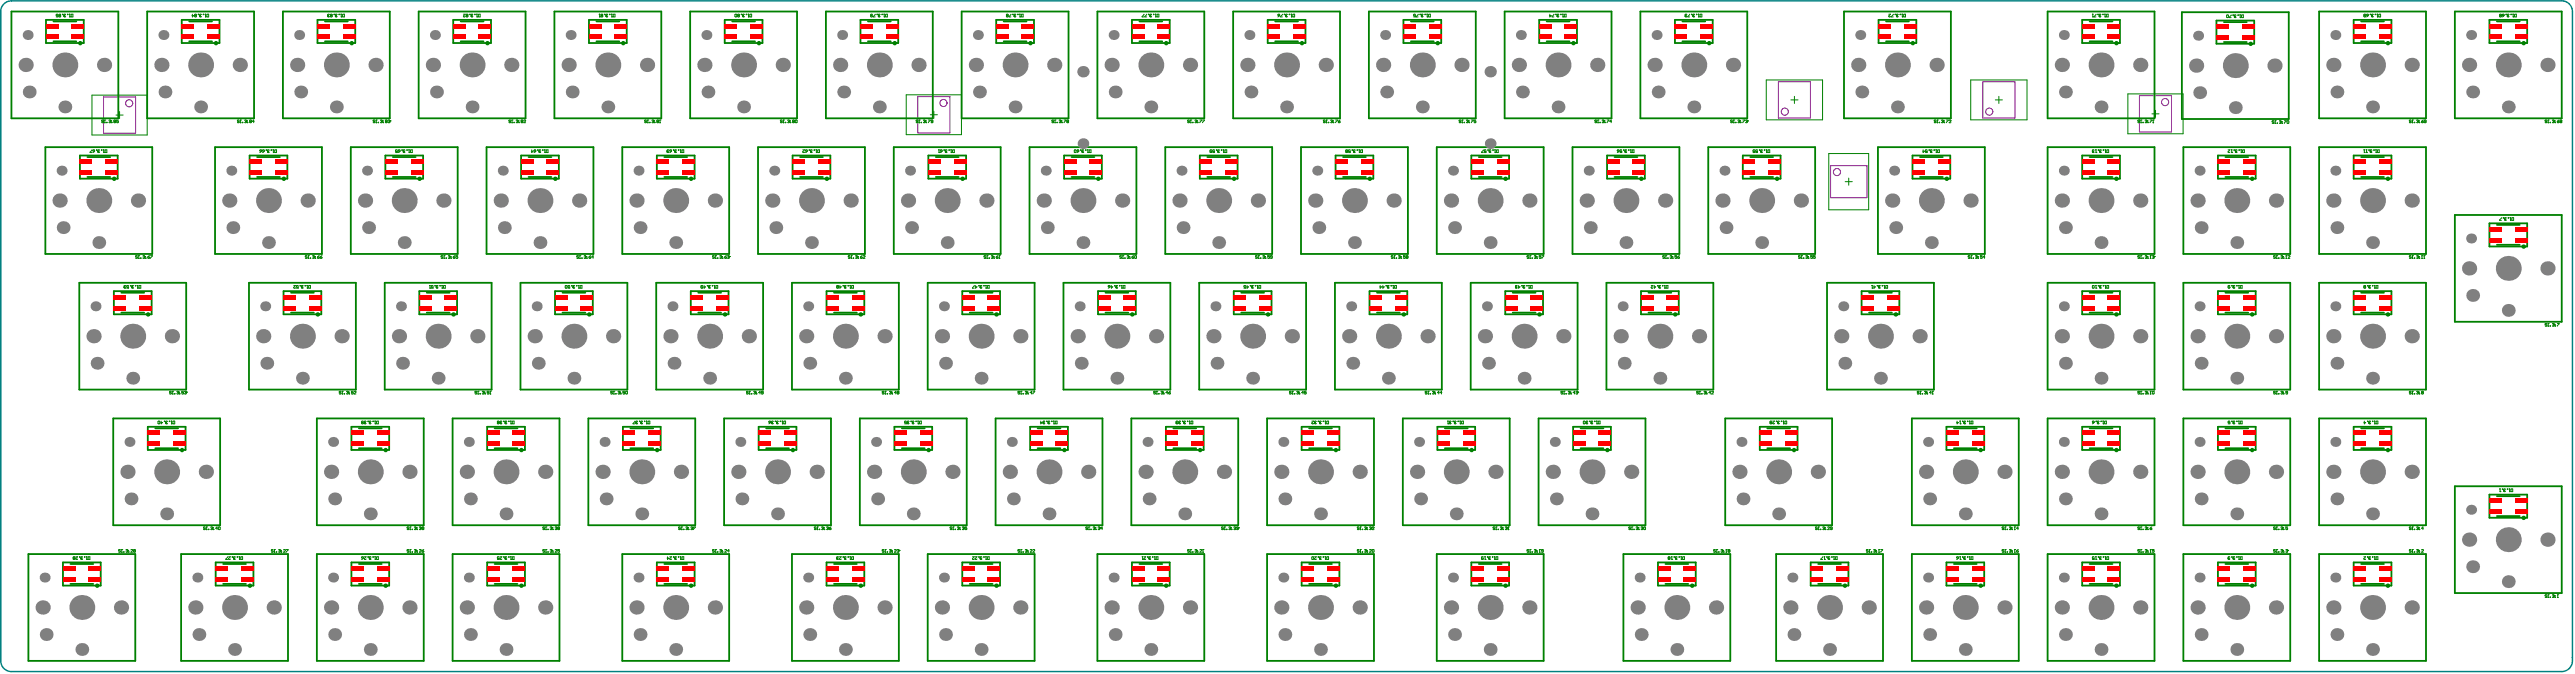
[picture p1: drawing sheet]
<svg xmlns="http://www.w3.org/2000/svg" width="601mm" height="157mm" viewBox="0 0 601 157" stroke-linecap="round" stroke-linejoin="round" font-family="sans-serif">
<g fill="none" stroke="#008000" stroke-width=".23">
<path d="M13.5 3.4h-.4l.1 .3 .3-.1v.4h-.4M13.9 3.6v-.3l.3 .1-.1 .2M13.9 3.6v.4l.3-.2-.1-.2M13.9 3.6h.2M14.6 3.3l.1 .1zM14.9 3.7h.1M14.9 3.7l.1 .3 .3-.2M15 3.6l-.1 .1M15 3.6h.1M15.3 3.4l-.3-.1v.3M15.8 3.3l.1 .1zM16.2 3.3h.2"/>
<path d="M16.3 4h.1M16.3 3.3v.7M16.4 3.8l-.1 .2M16.6 3.4l.4-.1v.7l-.4-.2zM44.9 3.3v.7l.4-.4h-.5M45.6 3.6v-.3l.3 .1-.1 .2M45.6 3.6v.4l.3-.2-.1-.2M45.6 3.6h.2M46.3 3.3l.1 .1zM46.6 3.7h.1M46.6 3.7l.1 .3 .3-.2M46.7 3.6h.1"/>
<path d="M46.7 3.6l-.1 .1M47 3.4l-.3-.1v.3M47.5 3.3l.1 .1zM47.9 3.3h.2M48 4h.1M48 3.3v.7M48.1 3.8l-.1 .2M48.3 3.4l.4-.1v.7l-.4-.2zM76.5 3.7h.1M76.5 3.7l.1 .3 .4-.2M76.6 3.6h.2M76.6 3.6l-.1 .1"/>
<path d="M77 3.4l-.4-.1v.3M77.3 3.6v-.3l.3 .1-.1 .2M77.3 3.6v.4l.3-.2-.1-.2M77.3 3.6h.2M78 3.3l.1 .1zM78.3 3.7h.1M78.3 3.7l.1 .3 .4-.2M78.4 3.6h.1M78.4 3.6l-.1 .1M78.8 3.4l-.4-.1v.3M79.2 3.3l.1 .1zM79.6 3.3h.2"/>
<path d="M79.7 4h.1M79.7 3.3v.7M79.8 3.8l-.1 .2M80 3.4l.4-.1v.7l-.4-.2zM108.2 3.3h.5l-.5 .4 .2 .3 .3-.2M109 3.6v-.3l.3 .1-.1 .2M109 3.6v.4l.3-.2-.1-.2M109 3.6h.2M109.7 3.3l.1 .1zM110 3.7h.1M110 3.7l.1 .3 .4-.2M110.1 3.6h.2"/>
<path d="M110.1 3.6l-.1 .1M110.5 3.4l-.4-.1v.3M110.9 3.3l.1 .1zM111.3 3.3h.2M111.4 4h.1M111.4 3.3v.7M111.5 3.8l-.1 .2M111.7 3.4l.5-.1v.7l-.5-.2zM140 3.3h.2M140.1 4h.1M140.1 3.3v.7M140.2 3.8l-.1 .2"/>
<path d="M140.5 3.6v-.3l.3 .1-.1 .2M140.5 3.6v.4l.3-.2-.1-.2M140.5 3.6h.2M141.2 3.3l.1 .1zM141.5 3.7h.1M141.5 3.7l.1 .3 .4-.2M141.6 3.6h.2M141.6 3.6l-.1 .1M142 3.4l-.4-.1v.3M142.4 3.3l.1 .1zM142.8 3.3h.2M142.9 4h.1"/>
<path d="M142.9 3.3v.7M143 3.8l-.1 .2M143.2 3.4l.5-.1v.7l-.5-.2zM171.7 3.4h.4l-.1 .6-.3-.2zM172.4 3.6v-.3l.3 .1-.1 .2M172.4 3.6v.4l.3-.2-.1-.2M172.4 3.6h.2M173.1 3.3l.1 .1zM173.5 3.7h.1M173.5 3.7l.1 .3 .3-.2M173.6 3.6h.1M173.6 3.6l-.1 .1"/>
<path d="M173.9 3.4l-.3-.1v.3M174.3 3.3l.1 .1zM174.7 3.3h.2M174.8 4h.1M174.8 3.3v.7M174.9 3.8l-.1 .2M175.2 3.4l.4-.1v.7l-.4-.2zM203.8 3.4h-.4v.4l.3 .2v-.4h-.3M204.4 3.3l-.4 .5 .4 .2M204.9 3.3l.1 .1zM205.2 3.7h.1M205.2 3.7l.1 .3 .3-.2"/>
<path d="M205.3 3.6h.1M205.3 3.6l-.1 .1M205.6 3.4l-.3-.1v.3M206 3.3l.1 .1zM206.4 3.3h.2M206.5 4h.1M206.5 3.3v.7M206.6 3.8l-.1 .2M206.9 3.4l.4-.1v.7l-.4-.2zM235.2 3.6v-.3l.3 .1-.1 .2M235.2 3.6v.4l.3-.2-.1-.2M235.2 3.6h.2"/>
<path d="M236.1 3.3l-.4 .5 .4 .2M236.6 3.3l.1 .1zM236.9 3.7h.1M236.9 3.7l.1 .3 .3-.2M237 3.6h.1M237 3.6l-.1 .1M237.3 3.4l-.3-.1v.3M237.7 3.3l.1 .1zM238.1 3.3h.3M238.3 4h.1M238.3 3.3v.7M238.4 3.8l-.1 .2"/>
<path d="M238.6 3.4l.4-.1v.7l-.4-.2zM267.2 3.3l-.4 .5 .4 .2M267.8 3.3l-.4 .5 .4 .2M268.3 3.3l.1 .1zM268.6 3.7h.1M268.6 3.7l.1 .3 .3-.2M268.7 3.6h.1M268.7 3.6l-.1 .1M269 3.4l-.3-.1v.3M269.4 3.3l.1 .1zM269.9 3.3h.2M270 4h.1"/>
<path d="M270 3.3v.7M270.1 3.8l-.1 .2M270.3 3.4l.4-.1v.7l-.4-.2zM298.5 3.4l.3-.1 .1 .3h-.3zM298.9 3.6l-.4 .4M299.6 3.3l-.5 .5 .5 .2M300 3.3l.1 .1zM300.3 3.7h.1M300.3 3.7l.1 .3 .3-.2M300.4 3.6h.1M300.4 3.6l-.1 .1M300.7 3.4l-.3-.1v.3"/>
<path d="M301.1 3.3l.1 .1zM301.6 3.3h.2M301.7 4h.1M301.7 3.3v.7M301.8 3.8l-.1 .2M302 3.4l.4-.1v.7l-.4-.2zM330.6 3.4h-.4l.1 .3 .3-.1v.4h-.4M331.3 3.3l-.5 .5 .5 .2M331.7 3.3l.1 .1zM332 3.7h.1M332 3.7l.1 .3 .3-.2M332.1 3.6h.1"/>
<path d="M332.1 3.6l-.1 .1M332.4 3.4l-.3-.1v.3M332.8 3.3l.2 .1zM333.3 3.3h.2M333.4 4h.1M333.4 3.3v.7M333.5 3.8l-.1 .2M333.7 3.4l.4-.1v.7l-.4-.2zM362 3.3v.7l.3-.4h-.4M363 3.3l-.5 .5 .5 .2M363.4 3.3l.1 .1zM363.7 3.7h.1"/>
<path d="M363.7 3.7l.1 .3 .3-.2M363.8 3.6h.1M363.8 3.6l-.1 .1M364.1 3.4l-.3-.1v.3M364.6 3.3l.1 .1zM365 3.3h.2M365.1 4h.1M365.1 3.3v.7M365.2 3.8l-.1 .2M365.4 3.4l.4-.1v.7l-.4-.2zM393.6 3.7h.1M393.6 3.7l.1 .3 .3-.2"/>
<path d="M393.7 3.6h.1M393.7 3.6l-.1 .1M394 3.4l-.3-.1v.3M394.7 3.3l-.4 .5 .4 .2M395.1 3.3l.1 .1zM395.4 3.7h.1M395.4 3.7l.1 .3 .3-.2M395.5 3.6h.1M395.5 3.6l-.1 .1M395.8 3.4l-.3-.1v.3M396.3 3.3l.1 .1zM396.7 3.3h.2"/>
<path d="M396.8 4h.1M396.8 3.3v.7M396.9 3.8l-.1 .2M397.1 3.4l.4-.1v.7l-.4-.2zM412.6 18.7h13.1v9.3h-13.1zM441.2 3.3h.4l-.4 .4 .1 .3 .3-.2M442.2 3.3l-.4 .5 .4 .2M442.7 3.3l.1 .1zM443 3.7h.1M443 3.7l.1 .3 .3-.2M443.1 3.6h.1M443.1 3.6l-.1 .1"/>
<path d="M443.4 3.4l-.3-.1v.3M443.8 3.3l.1 .1zM444.3 3.3h.2M444.4 4h.1M444.4 3.3v.7M444.5 3.8l-.1 .2M444.7 3.4l.4-.1v.7l-.4-.2zM460.3 18.7h13.2v9.3h-13.2zM488.7 3.3h.3M488.9 4h.1M488.9 3.3v.7M489 3.8l-.1 .2"/>
<path d="M489.6 3.3l-.4 .5 .4 .2M490 3.3l.1 .1zM490.3 3.7h.1M490.3 3.7l.1 .3 .4-.2M490.4 3.6h.1M490.4 3.6l-.1 .1M490.8 3.4l-.4-.1v.3M491.2 3.3l.1 .1zM491.6 3.3h.2M491.7 4h.1M491.7 3.3v.7M491.8 3.8l-.1 .2"/>
<path d="M492 3.4l.4-.1v.7l-.4-.2zM520.1 3.6h.4l-.1 .5-.3-.1zM521.2 3.5l-.5 .5 .5 .1M521.6 3.5l.1 .1zM521.9 3.9h.1M521.9 3.9l.1 .2 .3-.1M522 3.8l-.1 .1M522 3.8h.1M522.3 3.6l-.3-.1v.3M522.8 3.5l.1 .1zM523.2 3.5h.2M523.3 4.1h.1"/>
<path d="M523.3 3.5v.6M523.4 4l-.1 .1M523.6 3.6l.4-.1v.6l-.4-.1zM552.6 3.4h-.4v.4l.3 .2v-.4h-.3M552.8 3.4l.3-.1 .1 .3h-.3zM553.2 3.6l-.4 .4M553.6 3.3l.2 .1zM554 3.7h.1M554 3.7l.1 .3 .3-.2M554.1 3.6h.1M554.1 3.6l-.1 .1M554.4 3.4l-.3-.1v.3"/>
<path d="M554.8 3.3l.1 .1zM555.2 3.3h.2M555.3 4h.1M555.3 3.3v.7M555.4 3.8l-.1 .2M555.7 3.4l.4-.1v.7l-.4-.2zM584 3.6v-.3l.3 .1-.1 .2M584 3.6v.4l.3-.2-.1-.2M584 3.6h.2M584.5 3.4l.3-.1 .1 .3h-.3zM584.9 3.6l-.4 .4M585.4 3.3l.1 .1z"/>
<path d="M585.7 3.7h.1M585.7 3.7l.1 .3 .3-.2M585.8 3.6h.1M585.8 3.6l-.1 .1M586.1 3.4l-.3-.1v.3M586.5 3.3l.1 .1zM586.9 3.3h.2M587 4h.1M587 3.3v.7M587.1 3.8l-.1 .2M587.4 3.4l.4-.1v.7l-.4-.2zM21.5 35l-.5 .5 .5 .1"/>
<path d="M21.5 22.2h12.9v9.3h-12.9zM21.7 35.1l.3-.1 .1 .3h-.3zM22.1 35.3l-.4 .3M22.5 35l.1 .1zM22.8 35.4h.1M22.8 35.4l.2 .2 .3-.1M23 35.3h.1M23 35.3l-.2 .1M23.3 35.1l-.3-.1v.3M23.7 35l.1 .1zM24.1 35h.2M24.2 28.1l-.3-.1-.2 .2 .5 .3h-.5"/>
<path d="M24.2 35.6h.1M24.2 35v.6M24.3 35.5l-.1 .1M24.4 28.6h.2M24.5 28h.1M24.5 28v.6M24.5 28l-.1 .1M24.5 35.1l.5-.1v.6l-.5-.1zM24.9 28.5l.1 .1zM25.4 28.1l.4-.1 .1 .2M25.6 28.3h.2M25.8 28.3v.3l-.4-.1"/>
<path d="M25.9 28.2h.1M25.9 28.2l-.1 .1M26.1 28.5l.1 .1zM26.7 28.3v.3l.3-.1-.1-.2M26.7 28.3v-.3l.3 .1-.1 .2M26.7 28.3h.2M27.1 26.9h1.7M27.7 28h-.5v.3h.5l-.1 .3-.4-.1M27.9 26v1.7M55.9 28.1l-.3-.1-.1 .2 .4 .3h-.4M56.1 28.6h.2M56.2 28h.1"/>
<path d="M56.2 28v.6M56.2 28l-.1 .1M56.6 28.5l.1 .1zM57.1 28.1l.4-.1 .1 .2M57.4 28.3h.1M57.5 28.3v.3l-.4-.1M57.6 28.2h.1M57.6 28.2l-.1 .1M57.8 28.5l.1 .1zM58.4 28.3v-.3l.3 .1-.1 .2M58.4 28.3h.2M58.4 28.3v.3l.3-.1-.1-.2"/>
<path d="M59.4 28.3h-.5l.4-.3v.6M60.7 35.1l.3-.1 .1 .3h-.3zM61.1 35.3l-.4 .3M61.3 35.1l.3-.1 .1 .3h-.3zM61.7 35.3l-.4 .3M62.2 35l.1 .1zM62.5 35.4h.1M62.5 35.4l.1 .2 .3-.1M62.6 35.3l-.1 .1M62.6 35.3h.1M62.9 35.1l-.3-.1v.3M63.3 35l.1 .1z"/>
<path d="M63.7 35h.3M63.9 35.6h.1M63.9 35v.6M64 35.5l-.1 .1M64.2 35.1l.4-.1v.6l-.4-.1zM87.6 28.1l-.3-.1-.1 .2 .4 .3h-.4M87.8 28.6h.2M87.9 28h.1M87.9 28v.6M87.9 28l-.1 .1M88.3 28.5l.1 .1zM88.9 28.1l.3-.1 .1 .2"/>
<path d="M89.1 28.3h.1M89.2 28.3v.3l-.3-.1M89.3 28.2h.1M89.3 28.2l-.1 .1M89.5 28.5l.1 .1zM90.1 28.3v-.3l.3 .1-.1 .2M90.1 28.3h.2M90.1 28.3v.3l.3-.1-.1-.2M90.6 28.1l.4-.1 .1 .2M90.9 28.3h.1M91 28.3v.3l-.4-.1M91.1 28.2h.1"/>
<path d="M91.1 28.2l-.1 .1M92.8 35.1h-.4l.1 .3 .3-.1v.3h-.4M93 35.1l.3-.1 .1 .3h-.3zM93.4 35.3l-.4 .3M93.9 35l.1 .1zM94.2 35.4h.1M94.2 35.4l.1 .2 .3-.1M94.3 35.3l-.1 .1M94.3 35.3h.1M94.6 35.1l-.3-.1v.3M95 35l.1 .1zM95.5 35h.2"/>
<path d="M95.6 35.6h.1M95.6 35v.6M95.7 35.5l-.1 .1M95.9 35.1l.4-.1v.6l-.4-.1zM119.3 28.1h-.4l.4 .3-.1 .2-.3-.1M119.5 28.6h.2M119.6 28h.1M119.6 28l-.1 .1M119.6 28v.6M120 28.5l.1 .1zM120.6 28.1l.3-.1 .1 .2M120.8 28.3h.1"/>
<path d="M120.9 28.3v.3l-.3-.1M121 28.2h.1M121 28.2l-.1 .1M121.2 28.5l.1 .1zM121.8 28.3v-.3l.3 .1-.1 .2M121.8 28.3h.2M121.8 28.3v.3l.3-.1-.1-.2M122.4 28.1h.4l-.4 .5h.4M124.2 35v.6l.3-.3h-.4M124.7 35.1l.4-.1 .1 .3h-.4zM125.2 35.3l-.5 .3M125.6 35l.1 .1z"/>
<path d="M125.9 35.4h.1M125.9 35.4l.1 .2 .3-.1M126 35.3h.1M126 35.3l-.1 .1M126.3 35.1l-.3-.1v.3M126.7 35l.1 .1zM127.2 35h.2M127.3 35.6h.1M127.3 35v.6M127.4 35.5l-.1 .1M127.6 35.1l.4-.1v.6l-.4-.1zM151 28.1h-.4l.4 .3-.1 .2-.3-.1"/>
<path d="M151.2 28.6h.2M151.3 28h.1M151.3 28v.6M151.3 28l-.1 .1M151.7 28.5l.1 .1zM152.3 28.1l.3-.1 .1 .2M152.5 28.3h.1M152.6 28.3v.3l-.3-.1M152.7 28.2h.1M152.7 28.2l-.1 .1M152.9 28.5l.1 .1zM153.5 28.3v-.3l.4 .1-.2 .2"/>
<path d="M153.5 28.3h.2M153.5 28.3v.3l.4-.1-.2-.2M154.1 28.6h.2M154.2 28h.1M154.2 28v.6M154.2 28l-.1 .1M155.8 35.4h.1M155.8 35.4l.1 .2 .3-.1M155.9 35.3h.1M155.9 35.3l-.1 .1M156.2 35.1l-.3-.1v.3M156.4 35.1l.4-.1 .1 .3h-.4z"/>
<path d="M156.9 35.3l-.5 .3M157.3 35l.1 .1zM157.6 35.4h.1M157.6 35.4l.1 .2 .3-.1M157.7 35.3h.1M157.7 35.3l-.1 .1M158 35.1l-.3-.1v.3M158.5 35l.1 .1zM158.9 35h.2M159 35.6h.1M159 35v.6M159.1 35.5l-.1 .1"/>
<path d="M159.3 35.1l.4-.1v.6l-.4-.1zM182.7 28.1h-.4l.4 .3-.1 .2-.3-.1M182.9 28.6h.2M183 28h.1M183 28v.6M183 28l-.1 .1M183.5 28.5l.1 .1zM184 28.1l.3-.1 .1 .2M184.2 28.3h.1M184.3 28.3v.3l-.3-.1M184.4 28.2h.1M184.4 28.2l-.1 .1"/>
<path d="M184.6 28.5l.1 .1zM185.2 28.3v-.3l.4 .1-.1 .2M185.2 28.3h.3M185.2 28.3v.3l.4-.1-.1-.2M185.8 28.1h.4l-.1 .5-.3-.1zM187.5 35h.4l-.4 .4 .1 .2 .3-.1M188.2 35.1l.3-.1 .1 .3h-.3zM188.6 35.3l-.4 .3M189 35l.1 .1zM189.3 35.4h.1M189.3 35.4l.1 .2 .3-.1M189.4 35.3h.1"/>
<path d="M189.4 35.3l-.1 .1M189.7 35.1l-.3-.1v.3M190.2 35l.1 .1zM190.6 35h.2M190.7 35.6h.1M190.7 35v.6M190.8 35.5l-.1 .1M191 35.1l.4-.1v.6l-.4-.1zM211.7 22.1h12.9v9.3h-12.9zM214.4 28.1h-.4l.4 .3-.1 .2-.3-.1M214.6 28.6h.2M214.7 28h.1"/>
<path d="M214.7 28v.6M214.7 28l-.1 .1M215.2 28.5l.1 .1zM215.7 28.1l.3-.1 .1 .2M215.9 28.3h.1M216 28.3v.3l-.3-.1M216.1 28.2h.1M216.1 28.2l-.1 .1M216.3 28.5l.1 .1zM216.8 28h.5l-.5 .6M217.3 26.8h1.7M217.9 28.3h-.3v-.3l.3 .1v.4h-.4"/>
<path d="M218.1 26v1.6M219.2 35h.2M219.3 35.6h.1M219.3 35v.6M219.4 35.5l-.1 .1M219.6 35.1l.4-.1 .1 .3h-.3zM220.1 35.3l-.5 .3M220.5 35l.1 .1zM220.8 35.4h.1M220.8 35.4l.1 .2 .3-.1M220.9 35.3h.1M220.9 35.3l-.1 .1"/>
<path d="M221.2 35.1l-.3-.1v.3M221.7 35l.1 .1zM222.1 35h.2M222.2 35.6h.1M222.2 35v.6M222.3 35.5l-.1 .1M222.5 35.1l.4-.1v.6l-.4-.1zM246.1 28.1h-.4l.4 .3-.1 .2-.3-.1M246.3 28.6h.3M246.4 28h.1M246.4 28v.6M246.4 28l-.1 .1"/>
<path d="M246.9 28.5l.1 .1zM247.4 28.1l.3-.1 .1 .2M247.6 28.3h.1M247.7 28.3v.3l-.3-.1M247.8 28.2h.1M247.8 28.2l-.1 .1M248 28.5l.1 .1zM248.6 28h.4l-.4 .6M249.3 28.3v-.3l.3 .1-.1 .2M249.3 28.3h.2M249.3 28.3v.3l.3-.1-.1-.2M250.9 35.1h.5l-.1 .5-.4-.1z"/>
<path d="M251.6 35.1l.3-.1 .1 .3h-.3zM252 35.3l-.4 .3M252.4 35l.1 .1zM252.7 35.4h.1M252.7 35.4l.1 .2 .4-.1M252.8 35.3h.1M252.8 35.3l-.1 .1M253.2 35.1l-.4-.1v.3M253.6 35l.1 .1zM254 35h.2M254.1 35.6h.1M254.1 35v.6"/>
<path d="M254.2 35.5l-.1 .1M254.4 35.1l.4-.1v.6l-.4-.1zM277.8 28.1l-.3-.1-.1 .2 .4 .3h-.4M278 28.6h.3M278.2 28h.1M278.2 28v.6M278.2 28l-.2 .1M278.6 28.5l.1 .1zM279.1 28.1l.3-.1 .1 .2M279.3 28.3h.1M279.4 28.3v.3l-.3-.1M279.5 28.2h.1"/>
<path d="M279.5 28.2l-.1 .1M279.7 28.5l.1 .1zM280.3 28h.4l-.4 .6M280.9 28h.4l-.4 .6M283.1 35.1h-.5v.4l.4 .1v-.3h-.4M283.7 35.1h-.4l.1 .3 .3-.1v.3h-.4M284.1 35l.1 .1zM284.4 35.4h.1M284.4 35.4l.1 .2 .4-.1M284.5 35.3h.2M284.5 35.3l-.1 .1M284.9 35.1l-.4-.1v.3"/>
<path d="M285.3 35l.1 .1zM285.7 35h.2M285.8 35.6h.1M285.8 35v.6M285.9 35.5l-.1 .1M286.1 35.1l.5-.1v.6l-.5-.1zM309.5 28.1l-.3-.1-.1 .2 .4 .3h-.4M309.8 28.6h.2M309.9 28h.1M309.9 28l-.1 .1M309.9 28v.6M310.3 28.5l.1 .1z"/>
<path d="M310.8 28.1l.3-.1 .1 .2M311 28.3h.1M311.1 28.3v.3l-.3-.1M311.2 28.2h.1M311.2 28.2l-.1 .1M311.4 28.5l.2 .1zM312 28h.4l-.4 .6M312.6 28.3h.3l.1 .2-.3 .1zM313 28l-.4 .3M314.5 35.3v-.3l.3 .1-.1 .2M314.5 35.3v.3l.3-.1-.1-.2M314.5 35.3h.2"/>
<path d="M315.4 35.1h-.4l.1 .3 .3-.1v.3h-.4M315.8 35l.1 .1zM316.1 35.4h.1M316.1 35.4l.2 .2 .3-.1M316.3 35.3h.1M316.3 35.3l-.2 .1M316.6 35.1l-.3-.1v.3M317 35l.1 .1zM317.4 35h.2M317.5 35.6h.1M317.5 35v.6M317.6 35.5l-.1 .1"/>
<path d="M317.8 35.1l.5-.1v.6l-.5-.1zM341.3 28.1l-.4-.1-.1 .2 .5 .3h-.5M341.5 28.6h.2M341.6 28h.1M341.6 28v.6M341.6 28l-.1 .1M342 28.5l.1 .1zM342.5 28.1l.3-.1 .1 .2M342.7 28.3h.1M342.8 28.3v.3l-.3-.1M342.9 28.2h.1M342.9 28.2l-.1 .1"/>
<path d="M343.2 28.5l.1 .1zM343.7 28h.4l-.4 .6M344.7 28h-.4v.3h.4l-.1 .3-.3-.1M346.5 35l-.4 .5 .4 .1M347.1 35.1h-.4l.1 .3 .3-.1v.3h-.4M347.5 35l.1 .1zM347.9 35.4h.1M347.9 35.4l.1 .2 .3-.1M348 35.3h.1M348 35.3l-.1 .1M348.3 35.1l-.3-.1v.3M348.7 35l.1 .1z"/>
<path d="M349.1 35h.2M349.2 35.6h.1M349.2 35v.6M349.3 35.5l-.1 .1M349.5 35.1l.5-.1v.6l-.5-.1zM373 28.1l-.4-.1-.1 .2 .5 .3h-.5M373.2 28.6h.2M373.3 28h.1M373.3 28v.6M373.3 28l-.1 .1M373.7 28.5l.1 .1zM374.2 28.1l.3-.1 .2 .2"/>
<path d="M374.4 28.3h.1M374.5 28.3v.3l-.3-.1M374.7 28.2h.1M374.7 28.2l-.2 .1M374.9 28.5l.1 .1zM375.4 28h.4l-.4 .6M376.4 28.3h-.4l.3-.3v.6M377.8 35.1l.3-.1 .1 .3h-.3zM378.2 35.3l-.4 .3M378.8 35.1h-.4l.1 .3 .3-.1v.3h-.4M379.2 35l.2 .1zM379.6 35.4h.1"/>
<path d="M379.6 35.4l.1 .2 .3-.1M379.7 35.3h.1M379.7 35.3l-.1 .1M380 35.1l-.3-.1v.3M380.4 35l.1 .1zM380.8 35h.2M380.9 35.6h.1M380.9 35v.6M381 35.5l-.1 .1M381.3 35.1l.4-.1v.6l-.4-.1zM404.7 28.1l-.3-.1-.2 .2 .5 .3h-.5M404.9 28.6h.2"/>
<path d="M405 28h.1M405 28v.6M405 28l-.1 .1M405.4 28.5l.1 .1zM405.9 28.1l.4-.1 .1 .2M406.1 28.3h.2M406.3 28.3v.3l-.4-.1M406.4 28.2h.1M406.4 28.2l-.1 .1M406.6 28.5l.1 .1zM407.1 28h.4l-.4 .6M407.7 28.1l.4-.1 .1 .2"/>
<path d="M407.9 28.3h.2M408.1 28.3v.3l-.4-.1M408.2 28.2h.1M408.2 28.2l-.1 .1M409.9 35.1h-.4l.1 .3 .3-.1v.3h-.4M410.5 35.1h-.4l.1 .3 .3-.1v.3h-.4M411 35l.1 .1zM411.3 35.4h.1M411.3 35.4l.1 .2 .3-.1M411.4 35.3h.1M411.4 35.3l-.1 .1M411.7 35.1l-.3-.1v.3"/>
<path d="M412.1 35l.1 .1zM412.5 35h.3M412.6 35.6h.1M412.6 35v.6M412.8 35.5l-.2 .1M413 35.1l.4-.1v.6l-.4-.1zM418.3 23.3h1.7M419.2 22.5v1.7M427.2 35.8h9.3v13.2h-9.3zM449.2 35v.6l.3-.3h-.4M450.2 35.1h-.5l.2 .3 .3-.1v.3h-.5M450.6 35l.1 .1z"/>
<path d="M450.9 35.4h.1M450.9 35.4l.1 .2 .3-.1M451 35.3h.1M451 35.3l-.1 .1M451.3 35.1l-.3-.1v.3M451.8 35l.1 .1zM452.2 35h.2M452.2 28.1h-.4l.4 .3-.1 .2-.3-.1M452.3 35.6h.1M452.3 35v.6M452.4 35.5l-.1 .1M452.4 28.6h.3"/>
<path d="M452.5 28h.1M452.5 28v.6M452.5 28l-.1 .1M452.6 35.1l.4-.1v.6l-.4-.1zM453 28.5l.1 .1zM453.5 28.1l.3-.1 .1 .2M453.7 28.3h.1M453.8 28.3v.3l-.3-.1M453.9 28.2h.1M453.9 28.2l-.1 .1M454.1 28.5l.1 .1zM454.7 28h.4l-.4 .6"/>
<path d="M455.3 28.1h.4l-.4 .5h.4M466.1 23.3h1.6M466.9 22.5v1.7M488.7 35.4h.1M488.7 35.4l.2 .2 .3-.1M488.9 35.3h.1M488.9 35.3l-.2 .1M489.2 35.1l-.3-.1v.3M489.5 35h.2M489.6 35.6h.1M489.6 35v.6M489.7 35.5l-.1 .1"/>
<path d="M490.1 35l.1 .1zM490.4 35.4h.1M490.4 35.4l.1 .2 .4-.1M490.5 35.3h.2M490.5 35.3l-.1 .1M490.9 35.1l-.4-.1v.3M491.3 35l.1 .1zM491.7 35h.2M491.8 35.6h.1M491.8 35v.6M491.9 35.5l-.1 .1M492.1 35.1l.5-.1v.6l-.5-.1z"/>
<path d="M497 21.9h12.9v9.3h-12.9zM499.8 28.1h-.4l.4 .3-.1 .2-.3-.1M500 28.6h.2M500.1 28h.1M500.1 28v.6M500.1 28l-.1 .1M500.5 28.5l.1 .1zM501.1 28.1l.3-.1 .1 .2M501.3 28.3h.1M501.4 28.3v.3l-.3-.1M501.5 28.2h.1M501.5 28.2l-.1 .1"/>
<path d="M501.7 28.5l.1 .1zM502.2 28h.4l-.4 .6M502.7 26.6h1.6M502.9 28.6h.2M503 28h.1M503 28v.6M503 28l-.1 .1M503.5 25.7v1.7M520.5 35h.4l-.4 .4 .1 .2 .3-.1M521.2 35h.2M521.3 35.6h.1M521.3 35v.6"/>
<path d="M521.4 35.5l-.1 .1M521.8 35l.1 .1zM522.1 35.4h.1M522.1 35.4l.2 .2 .3-.1M522.3 35.3l-.2 .1M522.3 35.3h.1M522.6 35.1l-.3-.1v.3M523 35l.1 .1zM523.4 35h.2M523.5 35.6h.1M523.5 35v.6M523.6 35.5l-.1 .1"/>
<path d="M523.8 35.1l.5-.1v.6l-.5-.1zM531.2 28.3h-.5l.5 .3-.1 .2-.4-.1M531.4 28.8h.2M531.5 28.2h.1M531.5 28.2v.6M531.5 28.2l-.1 .1M531.9 28.7l.1 .1zM532.4 28.3l.3-.1 .1 .2M532.6 28.5h.1M532.7 28.5v.3l-.3-.1M532.8 28.4h.1M532.8 28.4l-.1 .1"/>
<path d="M533.1 28.7l.1 .1zM533.6 28.2h.4l-.4 .6M534.2 28.3h.4l-.1 .5-.3-.1zM552.2 35h.2M552.3 35.6h.1M552.3 35v.6M552.4 35.5l-.1 .1M552.7 35h.2M552.8 35.6h.1M552.8 35v.6M552.9 35.5l-.1 .1M553.3 35l.1 .1z"/>
<path d="M553.6 35.4h.1M553.6 35.4l.2 .2 .3-.1M553.8 35.3l-.2 .1M553.8 35.3h.1M554.1 35.1l-.3-.1v.3M554.5 35l.1 .1zM554.9 35h.2M555 35.6h.1M555 35v.6M555.1 35.5l-.1 .1M555.3 35.1l.5-.1v.6l-.5-.1zM563.2 28.1h-.4l.4 .3-.1 .2-.3-.1"/>
<path d="M563.4 28.6h.2M563.5 28h.1M563.5 28v.6M563.5 28l-.1 .1M564 28.5l.1 .1zM564.5 28.1l.3-.1 .1 .2M564.7 28.3h.1M564.8 28.3v.3l-.3-.1M564.9 28.2h.1M564.9 28.2l-.1 .1M565.1 28.5l.1 .1zM565.6 28.3h.4l.1 .2-.4 .1z"/>
<path d="M566.1 28l-.5 .3M566.7 28.3h-.3v-.3l.3 .1v.4h-.4M594.9 28.1h-.4l.4 .3-.1 .2-.3-.1M595.1 28.6h.2M595.2 28h.1M595.2 28v.6M595.2 28l-.1 .1M595.7 28.5l.1 .1zM596.2 28.1l.3-.1 .1 .2M596.4 28.3h.1M596.5 28.3v.3l-.3-.1M596.6 28.2h.1"/>
<path d="M596.6 28.2l-.1 .1M596.8 28.5l.1 .1zM597.4 28.3h.3l.1 .2-.3 .1zM597.8 28l-.4 .3M598.1 28.3v-.3l.3 .1-.1 .2M598.1 28.3h.2M598.1 28.3v.3l.3-.1-.1-.2M32.1 59.8h-.4l.4 .3-.1 .2-.3-.1M32.4 59.7h.1M32.4 59.7v.6M32.4 59.7l-.1 .1M33.4 59.8l.3-.1 .1 .2"/>
<path d="M33.6 60h.1M33.7 60v.3l-.3-.1M33.8 59.9h.1M33.8 59.9l-.1 .1M34.5 60h.3l.1 .2-.3 .1zM34.9 59.7l-.4 .3M35.2 59.7h.4l-.4 .6M71.7 59.8l-.3-.1-.1 .2 .4 .3h-.4M72 59.7h.1M72 59.7v.6M72 59.7l-.1 .1M73 59.8l.3-.1 .1 .2"/>
<path d="M73.2 60h.1M73.3 60v.3l-.3-.1M73.4 59.9h.1M73.4 59.9l-.1 .1M74.2 60h.3l.1 .2-.3 .1zM74.6 59.7l-.4 .3M74.8 60h.3l.1 .2-.3 .1zM75.2 59.7l-.4 .3M103.4 59.8l-.3-.1-.1 .2 .4 .3h-.4M103.8 59.7h.1M103.8 59.7v.6M103.8 59.7l-.1 .1"/>
<path d="M104.7 59.8l.3-.1 .1 .2M104.9 60h.1M105 60v.3l-.3-.1M105.1 59.9h.1M105.1 59.9l-.1 .1M105.9 60h.3l.1 .2-.3 .1zM106.3 59.7l-.4 .3M106.9 59.7h-.4v.3h.4l-.1 .3-.3-.1M135.1 59.8h-.4l.4 .3-.1 .2-.3-.1M135.5 59.7h.1M135.5 59.7v.6M135.5 59.7l-.1 .1"/>
<path d="M136.4 59.8l.3-.1 .1 .2M136.6 60h.1M136.7 60v.3l-.3-.1M136.8 59.9h.1M136.8 59.9l-.1 .1M137.6 60h.3l.1 .2-.3 .1zM138 59.7l-.4 .3M138.6 60h-.4l.3-.3v.6M166.9 59.8h-.5l.5 .3-.1 .2-.4-.1M167.2 59.7h.1M167.2 59.7l-.1 .1M167.2 59.7v.6"/>
<path d="M168.1 59.8l.3-.1 .1 .2M168.3 60h.1M168.4 60v.3l-.3-.1M168.5 59.9h.1M168.5 59.9l-.1 .1M169.3 60h.3l.1 .2-.3 .1zM169.7 59.7l-.4 .3M169.9 59.8l.3-.1 .1 .2M170.1 60h.1M170.2 60v.3l-.3-.1M170.3 59.9h.1M170.3 59.9l-.1 .1"/>
<path d="M198.6 59.8h-.5l.5 .3-.1 .2-.4-.1M198.9 59.7h.1M198.9 59.7l-.1 .1M198.9 59.7v.6M199.8 59.8l.4-.1 .1 .2M200 60h.2M200.2 60v.3l-.4-.1M200.3 59.9h.1M200.3 59.9l-.1 .1M201 60h.3l.1 .2-.3 .1zM201.4 59.7l-.4 .3M201.6 59.8h.5l-.5 .5h.5"/>
<path d="M230.3 59.8h-.4l.4 .3-.1 .2-.3-.1M230.6 59.7h.1M230.6 59.7v.6M230.6 59.7l-.1 .1M231.5 59.8l.4-.1 .1 .2M231.8 60h.1M231.9 60v.3l-.4-.1M232 59.9h.1M232 59.9l-.1 .1M232.7 60h.3l.1 .2-.3 .1zM233.1 59.7l-.4 .3M233.4 59.7h.1"/>
<path d="M233.4 59.7v.6M233.4 59.7l-.1 .1M262 59.8h-.4l.4 .3-.1 .2-.3-.1M262.3 59.7h.1M262.3 59.7v.6M262.3 59.7l-.1 .1M263.2 59.8l.4-.1 .1 .2M263.5 60h.1M263.6 60v.3l-.4-.1M263.7 59.9h.1M263.7 59.9l-.1 .1M264.4 60h.3l.1 .2-.3 .1z"/>
<path d="M264.8 59.7l-.4 .3M265 59.8h.5l-.1 .5-.4-.1zM293.7 59.8h-.4l.4 .3-.1 .2-.3-.1M294 59.7h.1M294 59.7v.6M294 59.7l-.1 .1M295 59.8l.3-.1 .1 .2M295.2 60h.1M295.3 60v.3l-.3-.1M295.4 59.9h.1M295.4 59.9l-.1 .1M296.5 59.7h-.4v.3l.3-.1 .1 .3h-.4"/>
<path d="M297.2 60l-.4-.1 .1-.2 .3 .1v.4h-.4M325.4 59.8l-.3-.1-.1 .2 .4 .3h-.4M325.7 59.7h.1M325.7 59.7v.6M325.7 59.7l-.1 .1M326.7 59.8l.3-.1 .1 .2M326.9 60h.1M327 60v.3l-.3-.1M327.1 59.9h.1M327.1 59.9l-.1 .1M328.3 59.7h-.5v.3h.5l-.2 .3-.3-.1M328.6 60v-.3l.3 .1-.1 .2"/>
<path d="M328.6 60h.2M328.6 60v.3l.3-.1-.1-.2M357.1 59.8l-.3-.1-.1 .2 .4 .3h-.4M357.4 59.7h.1M357.4 59.7v.6M357.4 59.7l-.1 .1M358.4 59.8l.3-.1 .1 .2M358.6 60h.1M358.7 60v.3l-.3-.1M358.8 59.9h.1M358.8 59.9l-.1 .1M360 59.7h-.5v.3l.4-.1 .1 .3h-.5"/>
<path d="M360.2 59.7h.4l-.4 .6M388.8 59.8l-.3-.1-.1 .2 .4 .3h-.4M389.1 59.7h.1M389.1 59.7v.6M389.1 59.7l-.1 .1M390.1 59.8l.3-.1 .1 .2M390.3 60h.1M390.4 60v.3l-.3-.1M390.5 59.9h.1M390.5 59.9l-.1 .1M391.7 59.7h-.5v.3l.4-.1 .1 .3h-.5M391.9 60h.3l.1 .2-.3 .1z"/>
<path d="M392.3 59.7l-.4 .3M420.5 59.8h-.4l.4 .3-.1 .2-.3-.1M420.8 59.7h.1M420.8 59.7v.6M420.8 59.7l-.1 .1M421.8 59.8l.3-.1 .1 .2M422 60h.1M422.1 60v.3l-.3-.1M422.2 59.9h.1M422.2 59.9l-.1 .1M423.4 59.7h-.4v.3l.3-.1 .1 .3h-.4M424 59.7h-.4v.3l.3-.1 .1 .3h-.4"/>
<path d="M431 42.4h1.7M431.8 41.6v1.6M460.2 59.8l-.4-.1-.1 .2 .5 .3h-.5M460.5 59.7h.1M460.5 59.7v.6M460.5 59.7l-.1 .1M461.4 59.8l.3-.1 .2 .2M461.6 60h.1M461.7 60v.3l-.3-.1M461.9 59.9h.1M461.9 59.9l-.2 .1M463 59.7h-.4v.3h.4l-.1 .3-.3-.1"/>
<path d="M463.6 60h-.4l.3-.3v.6M499.8 59.8h-.4l.4 .3-.1 .2-.3-.1M500.1 59.7h.1M500.1 59.7v.6M500.1 59.7l-.1 .1M501.1 59.8l.3-.1 .1 .2M501.3 60h.1M501.4 60v.3l-.3-.1M501.5 59.9h.1M501.5 59.9l-.1 .1M502.3 59.7h.1M502.3 59.7v.6"/>
<path d="M502.3 59.7l-.1 .1M502.8 59.8l.3-.1 .1 .2M503 60h.1M503.1 60v.3l-.3-.1M503.2 59.9h.1M503.2 59.9l-.1 .1M531.5 59.8h-.4l.4 .3-.1 .2-.3-.1M531.8 59.7h.1M531.8 59.7l-.1 .1M531.8 59.7v.6M532.8 59.8l.3-.1 .1 .2M533 60h.1"/>
<path d="M533.1 60v.3l-.3-.1M533.2 59.9h.1M533.2 59.9l-.1 .1M534 59.7h.1M534 59.7l-.1 .1M534 59.7v.6M534.5 59.8h.4l-.4 .5h.4M563.2 59.8h-.4l.4 .3-.1 .2-.3-.1M563.5 59.7h.1M563.5 59.7l-.1 .1M563.5 59.7v.6M564.5 59.8l.3-.1 .1 .2"/>
<path d="M564.7 60h.1M564.8 60v.3l-.3-.1M564.9 59.9h.1M564.9 59.9l-.1 .1M565.7 59.7h.1M565.7 59.7l-.1 .1M565.7 59.7v.6M566.3 59.7h.1M566.3 59.7v.6M566.3 59.7l-.1 .1M584.3 50.8l-.4 .5 .4 .1M584.7 50.8l.1 .1z"/>
<path d="M585 51.2h.1M585 51.2l.1 .2 .4-.1M585.1 51.1l-.1 .1M585.1 51.1h.1M585.5 50.9l-.4-.1v.3M585.9 50.8l.1 .1zM586.3 50.8h.2M586.4 51.4h.1M586.4 50.8v.6M586.5 51.3l-.1 .1M586.7 50.9l.4-.1v.6l-.4-.1zM29 67.1h.1"/>
<path d="M29 67.1l.1 .2 .3-.1M29.1 67h.1M29.1 67l-.1 .1M29.4 66.7l-.3-.1v.4M30 66.7h-.4l.1 .4 .3-.1v.3h-.4M30.5 66.6l.1 .1zM30.8 67.1h.1M30.8 67.1l.1 .2 .3-.1M30.9 67l-.1 .1M30.9 67h.1M31.2 66.7l-.3-.1v.4M31.6 66.6l.1 .1z"/>
<path d="M32 66.6h.3M32.1 67.3h.1M32.1 66.6v.7M32.3 67.2l-.2 .1M32.3 60.3h.2M32.5 66.7l.4-.1v.7l-.4-.1zM32.8 60.2l.1 .1zM34 60.2l.1 .1zM68.6 66.6h.4l-.4 .5 .1 .2 .3-.1M69.7 66.7h-.5l.2 .4 .3-.1v.3h-.5M70.1 66.6l.1 .1zM70.4 67.1h.1"/>
<path d="M70.4 67.1l.1 .2 .3-.1M70.5 67h.1M70.5 67l-.1 .1M70.8 66.7l-.3-.1v.4M71.3 66.6l.1 .1zM71.7 66.6h.2M71.8 67.3h.1M71.8 66.6v.7M71.9 67.2l-.1 .1M71.9 60.3h.3M72.1 66.7l.4-.1v.7l-.4-.1zM72.5 60.2l.1 .1z"/>
<path d="M73.6 60.2l.1 .1zM100.3 66.6h.2M100.4 67.3h.1M100.4 66.6v.7M100.5 67.2l-.1 .1M101.2 66.7h-.5l.1 .4 .4-.1v.3h-.5M101.6 66.6l.1 .1zM101.9 67.1h.1M101.9 67.1l.1 .2 .3-.1M102 67h.1M102 67l-.1 .1M102.3 66.7l-.3-.1v.4"/>
<path d="M102.8 66.6l.1 .1zM103.2 66.6h.2M103.3 67.3h.1M103.3 66.6v.7M103.4 67.2l-.1 .1M103.6 66.7l.4-.1v.7l-.4-.1zM103.7 60.3h.2M104.2 60.2l.1 .1zM105.3 60.2l.1 .1zM132 66.7h.5l-.2 .6-.3-.1zM133.1 66.7h-.4l.1 .4 .3-.1v.3h-.4M133.5 66.6l.1 .1z"/>
<path d="M133.8 67.1h.1M133.8 67.1l.1 .2 .3-.1M133.9 67h.1M133.9 67l-.1 .1M134.2 66.7l-.3-.1v.4M134.7 66.6l.1 .1zM135.1 66.6h.2M135.2 67.3h.1M135.2 66.6v.7M135.3 67.2l-.1 .1M135.4 60.3h.2M135.5 66.7l.4-.1v.7l-.4-.1z"/>
<path d="M135.9 60.2l.1 .1zM137.1 60.2l.1 .1zM164.2 66.7h-.5v.5l.4 .1v-.3h-.4M164.5 66.6v.7l.3-.3h-.4M165.2 66.6l.1 .1zM165.5 67.1h.1M165.5 67.1l.1 .2 .4-.1M165.6 67h.1M165.6 67l-.1 .1M166 66.7l-.4-.1v.4M166.4 66.6l.1 .1zM166.8 66.6h.2"/>
<path d="M166.9 67.3h.1M166.9 66.6v.7M167 67.2l-.1 .1M167.1 60.3h.2M167.2 66.7l.4-.1v.7l-.4-.1zM167.6 60.2l.1 .1zM168.8 60.2l.1 .1zM195.6 67v-.4l.3 .1-.1 .3M195.6 67v.3l.3-.1-.1-.2M195.6 67h.2M196.2 66.6v.7l.3-.3h-.4M196.9 66.6l.1 .1z"/>
<path d="M197.2 67.1h.1M197.2 67.1l.1 .2 .4-.1M197.3 67h.2M197.3 67l-.1 .1M197.7 66.7l-.4-.1v.4M198.1 66.6l.1 .1zM198.5 66.6h.2M198.6 67.3h.1M198.6 66.6v.7M198.7 67.2l-.1 .1M198.8 60.3h.2M198.9 66.7l.5-.1v.7l-.5-.1z"/>
<path d="M199.3 60.2l.1 .1zM200.5 60.2l.1 .1zM227.6 66.6l-.4 .6 .4 .1M227.9 66.6v.7l.3-.3h-.4M228.6 66.6l.1 .1zM229 67.1h.1M229 67.1l.1 .2 .3-.1M229.1 67h.1M229.1 67l-.1 .1M229.4 66.7l-.3-.1v.4M229.8 66.6l.1 .1zM230.2 66.6h.2"/>
<path d="M230.3 67.3h.1M230.3 66.6v.7M230.4 67.2l-.1 .1M230.5 60.3h.2M230.6 66.7l.5-.1v.7l-.5-.1zM231 60.2l.1 .1zM232.2 60.2l.1 .1zM233.3 60.3h.2M258.9 66.7l.3-.1 .1 .4h-.3zM259.3 67l-.4 .3M259.6 66.6v.7l.3-.3h-.4M260.3 66.6l.1 .1z"/>
<path d="M260.7 67.1h.1M260.7 67.1l.1 .2 .3-.1M260.8 67h.1M260.8 67l-.1 .1M261.1 66.7l-.3-.1v.4M261.5 66.6l.1 .1zM261.9 66.6h.2M262 67.3h.1M262 66.6v.7M262.1 67.2l-.1 .1M262.2 60.3h.2M262.3 66.7l.5-.1v.7l-.5-.1z"/>
<path d="M262.7 60.2l.1 .1zM263.9 60.2l.1 .1zM291 66.7h-.4l.1 .4 .3-.1v.3h-.4M291.3 66.6v.7l.3-.3h-.4M292.1 66.6l.1 .1zM292.4 67.1h.1M292.4 67.1l.1 .2 .3-.1M292.5 67h.1M292.5 67l-.1 .1M292.8 66.7l-.3-.1v.4M293.2 66.6l.1 .1zM293.6 66.6h.2"/>
<path d="M293.7 67.3h.1M293.7 66.6v.7M293.8 67.2l-.1 .1M293.9 60.3h.2M294.1 66.7l.4-.1v.7l-.4-.1zM294.4 60.2l.1 .1zM295.6 60.2l.1 .1zM322.4 66.6v.7l.3-.3h-.4M323 66.6v.7l.3-.3h-.4M323.8 66.6l.1 .1zM324.1 67.1h.1M324.1 67.1l.1 .2 .3-.1"/>
<path d="M324.2 67h.1M324.2 67l-.1 .1M324.5 66.7l-.3-.1v.4M324.9 66.6l.1 .1zM325.3 66.6h.3M325.4 67.3h.1M325.4 66.6v.7M325.6 67.2l-.2 .1M325.6 60.3h.2M325.8 66.7l.4-.1v.7l-.4-.1zM326.1 60.2l.1 .1zM327.3 60.2l.1 .1z"/>
<path d="M354 67.1h.1M354 67.1l.1 .2 .3-.1M354.1 67h.1M354.1 67l-.1 .1M354.4 66.7l-.3-.1v.4M354.7 66.6v.7l.3-.3h-.4M355.5 66.6l.1 .1zM355.8 67.1h.1M355.8 67.1l.1 .2 .3-.1M355.9 67h.1M355.9 67l-.1 .1M356.2 66.7l-.3-.1v.4"/>
<path d="M356.6 66.6l.1 .1zM357.1 66.6h.2M357.2 67.3h.1M357.2 66.6v.7M357.3 67.2l-.1 .1M357.3 60.3h.2M357.5 66.7l.4-.1v.7l-.4-.1zM357.8 60.2l.2 .1zM359 60.2l.1 .1zM385.7 66.6h.4l-.4 .5 .1 .2 .3-.1M386.4 66.6v.7l.4-.3h-.5M387.2 66.6l.1 .1z"/>
<path d="M387.5 67.1h.1M387.5 67.1l.1 .2 .3-.1M387.6 67h.1M387.6 67l-.1 .1M387.9 66.7l-.3-.1v.4M388.3 66.6l.1 .1zM388.8 66.6h.2M388.9 67.3h.1M388.9 66.6v.7M389 67.2l-.1 .1M389 60.3h.2M389.2 66.7l.4-.1v.7l-.4-.1z"/>
<path d="M389.6 60.2l.1 .1zM390.7 60.2l.1 .1zM420.7 60.3h.2M421.3 60.2l.1 .1zM422.4 60.2l.1 .1zM437.2 66.6h.2M437.3 67.3h.1M437.3 66.6v.7M437.4 67.2l-.1 .1M437.8 66.6v.7l.3-.3h-.5M438.5 66.6l.1 .1zM438.8 67.1h.1"/>
<path d="M438.8 67.1l.1 .2 .3-.1M438.9 67h.1M438.9 67l-.1 .1M439.2 66.7l-.3-.1v.4M439.7 66.6l.1 .1zM440.1 66.6h.2M440.2 67.3h.1M440.2 66.6v.7M440.3 67.2l-.1 .1M440.5 66.7l.4-.1v.7l-.4-.1zM460.4 60.3h.2M460.9 60.2l.1 .1z"/>
<path d="M462.1 60.2l.1 .1zM488.7 66.7h.5l-.1 .6-.4-.1zM489.5 66.6h.2M489.6 67.3h.1M489.6 66.6v.7M489.7 67.2l-.1 .1M490.1 66.6l.1 .1zM490.4 67.1h.1M490.4 67.1l.1 .2 .4-.1M490.5 67h.2M490.5 67l-.1 .1M490.9 66.7l-.4-.1v.4"/>
<path d="M491.3 66.6l.1 .1zM491.7 66.6h.2M491.8 67.3h.1M491.8 66.6v.7M491.9 67.2l-.1 .1M492.1 66.7l.5-.1v.7l-.5-.1zM500 60.3h.2M500.5 60.2l.1 .1zM501.7 60.2l.1 .1zM502.2 60.3h.2M520.9 66.7h-.4v.5l.3 .1v-.3h-.3M521.3 66.6l.1 .1z"/>
<path d="M521.6 67.1h.1M521.6 67.1l.1 .2 .3-.1M521.7 67h.1M521.7 67l-.1 .1M522 66.7l-.3-.1v.4M522.5 66.6l.1 .1zM522.9 66.6h.2M523 67.3h.1M523 66.6v.7M523.1 67.2l-.1 .1M523.3 66.7l.4-.1v.7l-.4-.1zM531.7 60.3h.2"/>
<path d="M532.2 60.2l.1 .1zM533.4 60.2l.1 .1zM533.9 60.3h.2M552.3 67v-.4l.3 .1-.1 .3M552.3 67v.3l.3-.1-.1-.2M552.3 67h.2M553 66.6l.1 .1zM553.3 67.1h.1M553.3 67.1l.1 .2 .4-.1M553.4 67h.1M553.4 67l-.1 .1M553.8 66.7l-.4-.1v.4"/>
<path d="M554.2 66.6l.1 .1zM554.6 66.6h.2M554.7 67.3h.1M554.7 66.6v.7M554.8 67.2l-.1 .1M555 66.7l.4-.1v.7l-.4-.1zM563.4 60.3h.2M564 60.2l.1 .1zM565.1 60.2l.1 .1zM565.6 60.3h.3M566.2 60.3h.2M594.9 75.6h-.4l.4 .3-.1 .2-.3-.1"/>
<path d="M595.1 76.1h.2M595.2 75.5h.1M595.2 75.5v.6M595.2 75.5l-.1 .1M595.7 76l.1 .1zM596.2 75.6l.3-.1 .1 .2M596.4 75.8h.1M596.5 75.8v.3l-.3-.1M596.6 75.7h.1M596.6 75.7l-.1 .1M596.8 76l.1 .1zM597.4 75.5h.4l-.4 .6"/>
<path d="M36.9 98.4h.4l-.1 .5-.3-.1zM37.6 98.3v.6l.4-.3h-.5M38.4 98.3l.1 .1zM38.7 98.7h.1M38.7 98.7l.1 .2 .3-.1M38.8 98.6l-.1 .1M38.8 98.6h.1M39.1 98.4l-.3-.1v.3M39.5 98.3l.2 .1zM40 98.3h.2M40 91.4l-.3-.1-.1 .3 .4 .3h-.4M40.1 98.9h.1"/>
<path d="M40.1 98.3v.6M40.2 98.8l-.1 .1M40.2 92h.2M40.3 91.3h.1M40.3 91.3v.7M40.3 91.3l-.1 .1M40.4 98.4l.4-.1v.6l-.4-.1zM40.8 91.9l.1 .1zM41.3 91.4l.3-.1 .1 .3M41.5 91.7h.1M41.6 91.7v.3l-.3-.1M41.7 91.6h.1"/>
<path d="M41.7 91.6l-.1 .1M41.9 91.9l.1 .1zM42.9 91.3h-.4v.4l.3-.1 .1 .3h-.4M43.1 91.4l.3-.1 .1 .3M43.3 91.7h.1M43.4 91.7v.3l-.3-.1M43.5 91.6h.1M43.5 91.6l-.1 .1M79.7 91.4l-.4-.1-.1 .3 .5 .3h-.5M79.9 92h.2M80 91.3h.1M80 91.3v.7"/>
<path d="M80 91.3l-.1 .1M80.4 91.9l.1 .1zM80.9 91.4l.3-.1 .1 .3M81.1 91.7h.1M81.2 91.7v.3l-.3-.1M81.3 91.6h.1M81.3 91.6l-.1 .1M81.6 91.9l.1 .1zM82.5 91.3h-.4v.4h.4l-.1 .3-.3-.1M82.7 91.4h.4l-.4 .6h.4M84.9 98.4h-.4v.4l.3 .1v-.3h-.3M85.1 98.7h.1"/>
<path d="M85.1 98.7l.1 .2 .3-.1M85.2 98.6h.1M85.2 98.6l-.1 .1M85.5 98.4l-.3-.1v.3M85.9 98.3l.2 .1zM86.3 98.7h.1M86.3 98.7l.1 .2 .3-.1M86.4 98.6h.1M86.4 98.6l-.1 .1M86.7 98.4l-.3-.1v.3M87.1 98.3l.1 .1zM87.5 98.3h.2"/>
<path d="M87.6 98.9h.1M87.6 98.3v.6M87.7 98.8l-.1 .1M88 98.4l.4-.1v.6l-.4-.1zM111.4 91.4l-.4-.1-.1 .3 .5 .3h-.5M111.6 92h.2M111.7 91.3h.1M111.7 91.3v.7M111.7 91.3l-.1 .1M112.1 91.9l.1 .1zM112.6 91.4l.4-.1 .1 .3M112.8 91.7h.2"/>
<path d="M113 91.7v.3l-.4-.1M113.1 91.6h.1M113.1 91.6l-.1 .1M113.3 91.9l.1 .1zM114.2 91.3h-.4v.4h.4l-.1 .3-.3-.1M114.4 92h.2M114.5 91.3h.1M114.5 91.3v.7M114.5 91.3l-.1 .1M116.3 98.6v.3l.3-.1-.1-.2M116.3 98.6v-.3l.3 .1-.1 .2M116.3 98.6h.2"/>
<path d="M116.8 98.7h.1M116.8 98.7l.1 .2 .3-.1M116.9 98.6h.1M116.9 98.6l-.1 .1M117.2 98.4l-.3-.1v.3M117.7 98.3l.1 .1zM118 98.7h.1M118 98.7l.1 .2 .3-.1M118.1 98.6h.1M118.1 98.6l-.1 .1M118.4 98.4l-.3-.1v.3M118.8 98.3l.1 .1z"/>
<path d="M119.2 98.3h.3M119.3 98.9h.1M119.3 98.3v.6M119.5 98.8l-.2 .1M119.7 98.4l.4-.1v.6l-.4-.1zM143.1 91.4l-.3-.1-.1 .3 .4 .3h-.4M143.3 92h.2M143.4 91.3h.1M143.4 91.3v.7M143.4 91.3l-.1 .1M143.8 91.9l.1 .1zM144.3 91.4l.4-.1 .1 .3"/>
<path d="M144.6 91.7h.1M144.7 91.7v.3l-.4-.1M144.8 91.6h.1M144.8 91.6l-.1 .1M145 91.9l.1 .1zM145.9 91.3h-.4v.4h.4l-.1 .3-.3-.1M146.1 91.4h.5l-.1 .6-.4-.1zM148.3 98.3l-.4 .5 .4 .1M148.5 98.7h.1M148.5 98.7l.1 .2 .3-.1M148.6 98.6h.1M148.6 98.6l-.1 .1"/>
<path d="M148.9 98.4l-.3-.1v.3M149.4 98.3l.1 .1zM149.7 98.7h.1M149.7 98.7l.1 .2 .3-.1M149.8 98.6h.1M149.8 98.6l-.1 .1M150.1 98.4l-.3-.1v.3M150.5 98.3l.1 .1zM150.9 98.3h.3M151.1 98.9h.1M151.1 98.3v.6M151.2 98.8l-.1 .1"/>
<path d="M151.4 98.4l.4-.1v.6l-.4-.1zM174.8 91.4l-.3-.1-.1 .3 .4 .3h-.4M175 92h.2M175.1 91.3h.1M175.1 91.3v.7M175.1 91.3l-.1 .1M175.5 91.9l.1 .1zM176.1 91.4l.3-.1 .1 .3M176.3 91.7h.1M176.4 91.7v.3l-.3-.1M176.5 91.6h.1M176.5 91.6l-.1 .1"/>
<path d="M176.7 91.9l.1 .1zM177.6 91.7h-.4l.3-.4v.7M178.3 91.7l-.5-.1 .2-.3 .3 .1v.5h-.5M179.6 98.4l.3-.1 .1 .3h-.3zM180 98.6l-.4 .3M180.2 98.7h.1M180.2 98.7l.1 .2 .3-.1M180.3 98.6h.1M180.3 98.6l-.1 .1M180.6 98.4l-.3-.1v.3M181.1 98.3l.1 .1zM181.4 98.7h.1"/>
<path d="M181.4 98.7l.1 .2 .3-.1M181.5 98.6h.1M181.5 98.6l-.1 .1M181.8 98.4l-.3-.1v.3M182.2 98.3l.1 .1zM182.7 98.3h.2M182.8 98.9h.1M182.8 98.3v.6M182.9 98.8l-.1 .1M183.1 98.4l.4-.1v.6l-.4-.1zM206.5 91.4l-.3-.1-.1 .3 .4 .3h-.4M206.7 92h.2"/>
<path d="M206.8 91.3h.1M206.8 91.3v.7M206.8 91.3l-.1 .1M207.2 91.9l.1 .1zM207.8 91.4l.3-.1 .1 .3M208 91.7h.1M208.1 91.7v.3l-.3-.1M208.2 91.6h.1M208.2 91.6l-.1 .1M208.4 91.9l.1 .1zM209.3 91.7h-.4l.3-.4v.7M209.7 91.7v-.4l.3 .1-.1 .3"/>
<path d="M209.7 91.7h.2M209.7 91.7v.3l.3-.1-.1-.2M211.7 98.4h-.4l.1 .3 .3-.1v.3h-.4M211.9 98.7h.1M211.9 98.7l.1 .2 .4-.1M212 98.6h.1M212 98.6l-.1 .1M212.4 98.4l-.4-.1v.3M212.8 98.3l.1 .1zM213.1 98.7h.1M213.1 98.7l.1 .2 .3-.1M213.2 98.6h.1"/>
<path d="M213.2 98.6l-.1 .1M213.5 98.4l-.3-.1v.3M213.9 98.3l.1 .1zM214.4 98.3h.2M214.5 98.9h.1M214.5 98.3v.6M214.6 98.8l-.1 .1M214.8 98.4l.4-.1v.6l-.4-.1zM238.2 91.4l-.3-.1-.1 .3 .4 .3h-.4M238.4 92h.2M238.5 91.3h.1M238.5 91.3v.7"/>
<path d="M238.5 91.3l-.1 .1M238.9 91.9l.1 .1zM239.5 91.4l.3-.1 .1 .3M239.7 91.7h.1M239.8 91.7v.3l-.3-.1M239.9 91.6h.1M239.9 91.6l-.1 .1M240.1 91.9l.1 .1zM241.1 91.7h-.5l.3-.4v.7M241.3 91.3h.4l-.4 .7M243.1 98.3v.6l.3-.3h-.4M243.6 98.7h.1"/>
<path d="M243.6 98.7l.1 .2 .4-.1M243.7 98.6h.2M243.7 98.6l-.1 .1M244.1 98.4l-.4-.1v.3M244.5 98.3l.1 .1zM244.8 98.7h.1M244.8 98.7l.1 .2 .3-.1M244.9 98.6h.1M244.9 98.6l-.1 .1M245.2 98.4l-.3-.1v.3M245.7 98.3l.1 .1zM246.1 98.3h.2"/>
<path d="M246.2 98.9h.1M246.2 98.3v.6M246.3 98.8l-.1 .1M246.5 98.4l.4-.1v.6l-.4-.1zM269.9 91.4l-.3-.1-.1 .3 .4 .3h-.4M270.1 92h.2M270.2 91.3h.1M270.2 91.3v.7M270.2 91.3l-.1 .1M270.6 91.9l.2 .1zM271.2 91.4l.3-.1 .1 .3M271.4 91.7h.1"/>
<path d="M271.5 91.7v.3l-.3-.1M271.6 91.6h.1M271.6 91.6l-.1 .1M271.8 91.9l.1 .1zM272.8 91.7h-.5l.4-.4v.7M273 91.7h.3l.1 .2-.3 .1zM273.4 91.3l-.4 .4M274.7 98.7h.1M274.7 98.7l.1 .2 .3-.1M274.8 98.6h.1M274.8 98.6l-.1 .1M275.1 98.4l-.3-.1v.3"/>
<path d="M275.4 98.7h.1M275.4 98.7l.1 .2 .3-.1M275.5 98.6h.1M275.5 98.6l-.1 .1M275.8 98.4l-.3-.1v.3M276.2 98.3l.1 .1zM276.5 98.7h.1M276.5 98.7l.1 .2 .3-.1M276.6 98.6h.1M276.6 98.6l-.1 .1M276.9 98.4l-.3-.1v.3M277.4 98.3l.1 .1z"/>
<path d="M277.8 98.3h.2M277.9 98.9h.1M277.9 98.3v.6M278 98.8l-.1 .1M278.2 98.4l.4-.1v.6l-.4-.1zM301.6 91.4l-.3-.1-.1 .3 .4 .3h-.4M301.8 92h.2M301.9 91.3h.1M301.9 91.3v.7M301.9 91.3l-.1 .1M302.4 91.9l.1 .1zM302.9 91.4l.3-.1 .1 .3"/>
<path d="M303.1 91.7h.1M303.2 91.7v.3l-.3-.1M303.3 91.6h.1M303.3 91.6l-.1 .1M303.5 91.9l.1 .1zM304.5 91.7h-.5l.4-.4v.7M305.1 91.3h-.4v.4h.4l-.1 .3-.3-.1M306.4 98.3h.4l-.4 .4 .1 .2 .3-.1M307.1 98.7h.1M307.1 98.7l.1 .2 .3-.1M307.2 98.6h.1M307.2 98.6l-.1 .1"/>
<path d="M307.5 98.4l-.3-.1v.3M307.9 98.3l.1 .1zM308.2 98.7h.1M308.2 98.7l.1 .2 .3-.1M308.3 98.6h.1M308.3 98.6l-.1 .1M308.6 98.4l-.3-.1v.3M309.1 98.3l.1 .1zM309.5 98.3h.2M309.6 98.9h.1M309.6 98.3v.6M309.7 98.8l-.1 .1"/>
<path d="M309.9 98.4l.4-.1v.6l-.4-.1zM333.3 91.4l-.3-.1-.1 .3 .4 .3h-.4M333.5 92h.2M333.6 91.3h.1M333.6 91.3v.7M333.6 91.3l-.1 .1M334.1 91.9l.1 .1zM334.6 91.4l.3-.1 .1 .3M334.8 91.7h.1M334.9 91.7v.3l-.3-.1M335 91.6h.1M335 91.6l-.1 .1"/>
<path d="M335.2 91.9l.1 .1zM336.2 91.7h-.4l.3-.4v.7M336.8 91.7h-.4l.3-.4v.7M338.1 98.3h.2M338.2 98.9h.1M338.2 98.3v.6M338.3 98.8l-.1 .1M338.6 98.7h.1M338.6 98.7l.1 .2 .3-.1M338.7 98.6h.1M338.7 98.6l-.1 .1M339 98.4l-.3-.1v.3"/>
<path d="M339.4 98.3l.1 .1zM339.7 98.7h.1M339.7 98.7l.1 .2 .3-.1M339.8 98.6h.1M339.8 98.6l-.1 .1M340.1 98.4l-.3-.1v.3M340.6 98.3l.1 .1zM341 98.3h.2M341.1 98.9h.1M341.1 98.3v.6M341.2 98.8l-.1 .1M341.4 98.4l.4-.1v.6l-.4-.1z"/>
<path d="M365 91.4h-.4l.4 .4-.1 .2-.3-.1M365.2 92h.3M365.4 91.3h.1M365.4 91.3v.7M365.4 91.3l-.2 .1M365.8 91.9l.1 .1zM366.3 91.4l.3-.1 .1 .3M366.5 91.7h.1M366.6 91.7v.3l-.3-.1M366.7 91.6h.1M366.7 91.6l-.1 .1M366.9 91.9l.1 .1z"/>
<path d="M367.9 91.7h-.4l.3-.4v.7M368.1 91.4l.3-.1 .1 .3M368.3 91.7h.1M368.4 91.7v.3l-.3-.1M368.5 91.6h.1M368.5 91.6l-.1 .1M369.8 98.4h.5l-.1 .5-.4-.1zM370.5 98.7h.1M370.5 98.7l.1 .2 .3-.1M370.6 98.6h.1M370.6 98.6l-.1 .1M370.9 98.4l-.3-.1v.3"/>
<path d="M371.3 98.3l.1 .1zM371.6 98.7h.1M371.6 98.7l.1 .2 .4-.1M371.7 98.6h.1M371.7 98.6l-.1 .1M372.1 98.4l-.4-.1v.3M372.5 98.3l.1 .1zM372.9 98.3h.2M373 98.9h.1M373 98.3v.6M373.1 98.8l-.1 .1M373.3 98.4l.5-.1v.6l-.5-.1z"/>
<path d="M396.7 91.4h-.4l.4 .4-.1 .2-.3-.1M397 92h.2M397.1 91.3h.1M397.1 91.3l-.1 .1M397.1 91.3v.7M397.5 91.9l.1 .1zM398 91.4l.3-.1 .1 .3M398.2 91.7h.1M398.3 91.7v.3l-.3-.1M398.4 91.6h.1M398.4 91.6l-.1 .1M398.6 91.9l.2 .1z"/>
<path d="M399.6 91.7h-.4l.3-.4v.7M399.8 91.4h.4l-.4 .6h.4M413.9 98.4h-.5v.4l.4 .1v-.3h-.4M414.1 98.3h.4l-.4 .4 .1 .2 .3-.1M414.9 98.3l.1 .1zM415.2 98.7h.1M415.2 98.7l.1 .2 .4-.1M415.3 98.6h.1M415.3 98.6l-.1 .1M415.7 98.4l-.4-.1v.3M416.1 98.3l.1 .1zM416.5 98.3h.2"/>
<path d="M416.6 98.9h.1M416.6 98.3v.6M416.7 98.8l-.1 .1M416.9 98.4l.5-.1v.6l-.5-.1zM448.3 91.4l-.3-.1-.2 .3 .5 .3h-.5M448.5 92h.2M448.6 91.3h.1M448.6 91.3v.7M448.6 91.3l-.1 .1M449 91.9l.1 .1zM449.5 91.4l.4-.1 .1 .3M449.7 91.7h.2"/>
<path d="M449.9 91.7v.3l-.4-.1M450 91.6h.1M450 91.6l-.1 .1M450.2 91.9l.1 .1zM451.1 91.7h-.4l.3-.4v.7M451.3 92h.2M451.4 91.3h.1M451.4 91.3v.7M451.4 91.3l-.1 .1M457.1 98.3v.6l.4-.3h-.5M457.8 98.3h.2M457.9 98.9h.1"/>
<path d="M457.9 98.3v.6M458 98.8l-.1 .1M458.4 98.3l.1 .1zM458.7 98.7h.1M458.7 98.7l.1 .2 .4-.1M458.8 98.6h.1M458.8 98.6l-.1 .1M459.2 98.4l-.4-.1v.3M459.6 98.3l.1 .1zM460 98.3h.2M460.1 98.9h.1M460.1 98.3v.6"/>
<path d="M460.2 98.8l-.1 .1M460.4 98.4l.4-.1v.6l-.4-.1zM488.7 98.4l.4-.1 .1 .3h-.3zM489.2 98.6l-.5 .3M489.6 98.3l.1 .1zM489.9 98.7h.1M489.9 98.7l.1 .2 .3-.1M490 98.6h.1M490 98.6l-.1 .1M490.3 98.4l-.3-.1v.3M490.8 98.3l.1 .1zM491.2 98.3h.2"/>
<path d="M491.3 98.9h.1M491.3 98.3v.6M491.4 98.8l-.1 .1M491.6 98.4l.4-.1v.6l-.4-.1zM499.8 91.4l-.3-.1-.1 .3 .4 .3h-.4M500 92h.2M500.1 91.3h.1M500.1 91.3v.7M500.1 91.3l-.1 .1M500.5 91.9l.1 .1zM501.1 91.4l.3-.1 .1 .3M501.3 91.7h.1"/>
<path d="M501.4 91.7v.3l-.3-.1M501.5 91.6h.1M501.5 91.6l-.1 .1M501.7 91.9l.1 .1zM502.2 92h.2M502.3 91.3h.1M502.3 91.3v.7M502.3 91.3l-.1 .1M502.8 91.4h.4l-.1 .6-.3-.1zM520.9 98.4h-.4l.1 .3 .3-.1v.3h-.4M521.3 98.3l.1 .1zM521.6 98.7h.1"/>
<path d="M521.6 98.7l.1 .2 .3-.1M521.7 98.6l-.1 .1M521.7 98.6h.1M522 98.4l-.3-.1v.3M522.5 98.3l.1 .1zM522.9 98.3h.2M523 98.9h.1M523 98.3v.6M523.1 98.8l-.1 .1M523.3 98.4l.4-.1v.6l-.4-.1zM531.5 91.4l-.3-.1-.1 .3 .4 .3h-.4M531.7 92h.2"/>
<path d="M531.8 91.3h.1M531.8 91.3v.7M531.8 91.3l-.1 .1M532.2 91.9l.1 .1zM532.8 91.4l.3-.1 .1 .3M533 91.7h.1M533.1 91.7v.3l-.3-.1M533.2 91.6h.1M533.2 91.6l-.1 .1M533.4 91.9l.1 .1zM534.4 91.7h-.4v-.4l.4 .1v.5h-.5M552.3 98.3v.6l.3-.3h-.4"/>
<path d="M553 98.3l.1 .1zM553.3 98.7h.1M553.3 98.7l.1 .2 .4-.1M553.4 98.6h.1M553.4 98.6l-.1 .1M553.8 98.4l-.4-.1v.3M554.2 98.3l.1 .1zM554.6 98.3h.2M554.7 98.9h.1M554.7 98.3v.6M554.8 98.8l-.1 .1M555 98.4l.4-.1v.6l-.4-.1z"/>
<path d="M563.2 91.4l-.3-.1-.1 .3 .4 .3h-.4M563.4 92h.2M563.5 91.3h.1M563.5 91.3v.7M563.5 91.3l-.1 .1M564 91.9l.1 .1zM564.5 91.4l.3-.1 .1 .3M564.7 91.7h.1M564.8 91.7v.3l-.3-.1M564.9 91.6h.1M564.9 91.6l-.1 .1M565.1 91.9l.1 .1z"/>
<path d="M565.7 91.7v-.4l.4 .1-.1 .3M565.7 91.7h.3M565.7 91.7v.3l.4-.1-.1-.2M583.9 114.1h.2M584 114.8h.1M584 114.1v.7M584.1 114.7l-.1 .1M584.5 114.1l.1 .1zM584.8 114.6h.1M584.8 114.6l.1 .2 .3-.1M584.9 114.5l-.1 .1M584.9 114.5h.1"/>
<path d="M585.2 114.2l-.3-.1v.4M585.7 114.1l.1 .1zM586.1 114.1h.2M586.2 114.8h.1M586.2 114.1v.7M586.3 114.7l-.1 .1M586.5 114.2l.4-.1v.7l-.4-.1zM17.2 130.3v-.3l.3 .1-.1 .2M17.2 130.3v.3l.3-.1-.1-.2M17.2 130.3h.2M17.7 130h.4l-.4 .4 .1 .2 .3-.1M18.6 130l.1 .1z"/>
<path d="M18.9 130.4h.1M18.9 130.4l.1 .2 .3-.1M19 130.3l-.1 .1M19 130.3h.1M19.3 130.1l-.3-.1v.3M19.7 130l.1 .1zM20.1 130h.3M20.3 130.6h.1M20.3 130v.6M20.4 130.5l-.1 .1M20.6 130.1l.4-.1v.6l-.4-.1zM28.1 128.4h-.4l.4 .3-.1 .2-.3-.1"/>
<path d="M28.3 128.9h.3M28.4 128.3h.1M28.4 128.3v.6M28.4 128.3l-.1 .1M28.9 128.8l.1 .1zM29.4 128.4l.3-.1 .1 .2M29.6 128.6h.1M29.7 128.6v.3l-.3-.1M29.8 128.5h.1M29.8 128.5l-.1 .1M30 128.8l.1 .1zM30.6 128.4h.4l-.4 .5h.4"/>
<path d="M31.3 128.6v-.3l.3 .1-.1 .2M31.3 128.6h.2M31.3 128.6v.3l.3-.1-.1-.2M47.9 123.1h-.4l.4 .3-.1 .2-.3-.1M48.2 123.6h.2M48.3 123h.1M48.3 123v.6M48.3 123l-.1 .1M48.7 123.5l.1 .1zM49.2 123.1l.3-.1 .1 .2M49.4 123.3h.1M49.5 123.3v.3l-.3-.1"/>
<path d="M49.6 123.2h.1M49.6 123.2l-.1 .1M49.9 123.5l.1 .1zM50.8 123.3h-.4l.3-.3v.6M51 123.1h.4l-.1 .5-.3-.1zM53.2 130l-.4 .5 .4 .1M53.4 130h.4l-.4 .4 .1 .2 .3-.1M54.2 130l.1 .1zM54.6 130.4h.1M54.6 130.4l.1 .2 .3-.1M54.7 130.3h.1M54.7 130.3l-.1 .1"/>
<path d="M55 130.1l-.3-.1v.3M55.4 130l.1 .1zM55.8 130h.2M55.9 130.6h.1M55.9 130v.6M56 130.5l-.1 .1M56.2 130.1l.5-.1v.6l-.5-.1zM63.8 128.4l-.3-.1-.1 .2 .4 .3h-.4M64 128.9h.2M64.1 128.3h.1M64.1 128.3v.6M64.1 128.3l-.1 .1"/>
<path d="M64.5 128.8l.1 .1zM65.1 128.4l.3-.1 .1 .2M65.3 128.6h.1M65.4 128.6v.3l-.3-.1M65.5 128.5h.1M65.5 128.5l-.1 .1M65.7 128.8l.1 .1zM66.2 128.4h.5l-.5 .5h.5M66.9 128.3h.4l-.4 .6M84.5 130.1l.3-.1 .1 .3h-.3zM84.9 130.3l-.4 .3M85.1 130h.4l-.4 .4 .1 .2 .3-.1"/>
<path d="M85.9 130l.2 .1zM86.3 130.4h.1M86.3 130.4l.1 .2 .3-.1M86.4 130.3h.1M86.4 130.3l-.1 .1M86.7 130.1l-.3-.1v.3M87.1 130l.1 .1zM87.5 130h.2M87.6 130.6h.1M87.6 130v.6M87.7 130.5l-.1 .1M88 130.1l.4-.1v.6l-.4-.1z"/>
<path d="M95.5 128.4h-.4l.4 .3-.1 .2-.3-.1M95.5 123.1h-.4l.4 .3-.1 .2-.3-.1M95.7 128.9h.2M95.7 123.6h.2M95.8 128.3h.1M95.8 123h.1M95.8 123v.6M95.8 128.3v.6M95.8 128.3l-.1 .1M95.8 123l-.1 .1M96.3 128.8l.1 .1zM96.3 123.5l.1 .1z"/>
<path d="M96.8 128.4l.3-.1 .1 .2M96.8 123.1l.3-.1 .1 .2M97 128.6h.1M97 123.3h.1M97.1 128.6v.3l-.3-.1M97.1 123.3v.3l-.3-.1M97.2 128.5h.1M97.2 123.2h.1M97.2 128.5l-.1 .1M97.2 123.2l-.1 .1M97.4 128.8l.1 .1zM97.4 123.5l.1 .1z"/>
<path d="M97.9 128.4h.5l-.5 .5h.5M97.9 123.1l.4-.1 .1 .2M98.2 123.3h.1M98.3 123.3v.3l-.4-.1M98.4 123.2h.1M98.4 123.2l-.1 .1M98.6 128.6h.3l.1 .2-.3 .1zM99 123.3l-.4-.1 .1-.2 .3 .1v.4h-.4M99 128.3l-.4 .3M116.6 130.1h-.4l.1 .3 .3-.1v.3h-.4M116.8 130h.4l-.4 .4 .1 .2 .3-.1M117.7 130l.1 .1z"/>
<path d="M118 130.4h.1M118 130.4l.1 .2 .3-.1M118.1 130.3h.1M118.1 130.3l-.1 .1M118.4 130.1l-.3-.1v.3M118.8 130l.1 .1zM119.2 130h.3M119.3 130.6h.1M119.3 130v.6M119.5 130.5l-.2 .1M119.7 130.1l.4-.1v.6l-.4-.1zM127.2 128.4l-.3-.1-.1 .2 .4 .3h-.4"/>
<path d="M127.2 123.1h-.4l.4 .3-.1 .2-.3-.1M127.4 128.9h.2M127.4 123.6h.2M127.5 128.3h.1M127.5 123h.1M127.5 123v.6M127.5 128.3v.6M127.5 128.3l-.1 .1M127.5 123l-.1 .1M128 128.8l.1 .1zM128 123.5l.1 .1zM128.5 128.4l.3-.1 .1 .2"/>
<path d="M128.5 123.1l.3-.1 .1 .2M128.7 128.6h.1M128.7 123.3h.1M128.8 128.6v.3l-.3-.1M128.8 123.3v.3l-.3-.1M128.9 128.5h.1M128.9 123.2h.1M128.9 128.5l-.1 .1M128.9 123.2l-.1 .1M129.1 128.8l.1 .1zM129.1 123.5l.1 .1zM129.7 128.4h.4l-.4 .5h.4"/>
<path d="M129.7 123.1l.3-.1 .1 .2M129.9 123.3h.1M130 123.3v.3l-.3-.1M130.1 123.2h.1M130.1 123.2l-.1 .1M130.4 123.3v-.3l.3 .1-.1 .2M130.4 123.3h.2M130.4 123.3v.3l.3-.1-.1-.2M130.7 128.3h-.4v.3h.4l-.1 .3-.3-.1M155.9 130v.6l.3-.3h-.4M156.4 130h.5l-.5 .4 .1 .2 .4-.1M157.3 130l.1 .1z"/>
<path d="M157.6 130.4h.1M157.6 130.4l.1 .2 .3-.1M157.7 130.3h.1M157.7 130.3l-.1 .1M158 130.1l-.3-.1v.3M158.5 130l.1 .1zM158.9 130h.2M158.9 123.1h-.4l.4 .3-.1 .2-.3-.1M159 130.6h.1M159 130v.6M159.1 130.5l-.1 .1M159.1 123.6h.3"/>
<path d="M159.2 123h.1M159.2 123v.6M159.2 123l-.1 .1M159.3 130.1l.4-.1v.6l-.4-.1zM159.7 123.5l.1 .1zM160.2 123.1l.3-.1 .1 .2M160.4 123.3h.1M160.5 123.3v.3l-.3-.1M160.6 123.2h.1M160.6 123.2l-.1 .1M160.8 123.5l.1 .1zM161.4 123.1l.3-.1 .1 .2"/>
<path d="M161.6 123.3h.1M161.7 123.3v.3l-.3-.1M161.8 123.2h.1M161.8 123.2l-.1 .1M162 123h.4l-.4 .6M166.9 128.4l-.4-.1-.1 .2 .5 .3h-.5M167.1 128.9h.2M167.2 128.3h.1M167.2 128.3v.6M167.2 128.3l-.1 .1M167.6 128.8l.1 .1zM168.1 128.4l.3-.1 .1 .2"/>
<path d="M168.3 128.6h.1M168.4 128.6v.3l-.3-.1M168.5 128.5h.1M168.5 128.5l-.1 .1M168.8 128.8l.1 .1zM169.3 128.4h.4l-.4 .5h.4M170.3 128.6h-.4l.3-.3v.6M190.6 123.1h-.4l.4 .3-.1 .2-.3-.1M190.8 123.6h.3M191 123h.1M191 123v.6M191 123l-.2 .1"/>
<path d="M191.4 123.5l.1 .1zM191.9 123.1l.3-.1 .1 .2M192.1 123.3h.1M192.2 123.3v.3l-.3-.1M192.3 123.2h.1M192.3 123.2l-.1 .1M192.5 123.5l.1 .1zM193.1 123.1l.3-.1 .1 .2M193.3 123.3h.1M193.4 123.3v.3l-.3-.1M193.5 123.2h.1M193.5 123.2l-.1 .1"/>
<path d="M193.7 123.3h.3l.1 .2-.3 .1zM194.1 123l-.4 .3M195.4 130.4h.1M195.4 130.4l.2 .2 .3-.1M195.6 130.3h.1M195.6 130.3l-.2 .1M195.9 130.1l-.3-.1v.3M196.1 130h.4l-.4 .4 .1 .2 .3-.1M196.9 130l.1 .1zM197.2 130.4h.1M197.2 130.4l.1 .2 .4-.1M197.3 130.3h.2"/>
<path d="M197.3 130.3l-.1 .1M197.7 130.1l-.4-.1v.3M198.1 130l.1 .1zM198.5 130h.2M198.6 130.6h.1M198.6 130v.6M198.7 130.5l-.1 .1M198.9 130.1l.5-.1v.6l-.5-.1zM206.5 128.4l-.3-.1-.1 .2 .4 .3h-.4M206.7 128.9h.2M206.8 128.3h.1M206.8 128.3v.6"/>
<path d="M206.8 128.3l-.1 .1M207.2 128.8l.1 .1zM207.8 128.4l.3-.1 .1 .2M208 128.6h.1M208.1 128.6v.3l-.3-.1M208.2 128.5h.1M208.2 128.5l-.1 .1M208.4 128.8l.1 .1zM208.9 128.4h.4l-.4 .5h.4M209.6 128.4l.3-.1 .1 .2M209.8 128.6h.1M209.9 128.6v.3l-.3-.1"/>
<path d="M210 128.5h.1M210 128.5l-.1 .1M222.3 123.1l-.3-.1-.1 .2 .4 .3h-.4M222.6 123.6h.2M222.7 123h.1M222.7 123v.6M222.7 123l-.1 .1M223.1 123.5l.1 .1zM223.6 123.1l.3-.1 .1 .2M223.8 123.3h.1M223.9 123.3v.3l-.3-.1M224 123.2h.1"/>
<path d="M224 123.2l-.1 .1M224.2 123.5l.2 .1zM224.8 123.1l.3-.1 .1 .2M225 123.3h.1M225.1 123.3v.3l-.3-.1M225.2 123.2h.1M225.2 123.2l-.1 .1M225.8 123h-.4v.3h.4l-.1 .3-.3-.1M227.2 130h.4l-.4 .4 .1 .2 .3-.1M227.8 130h.4l-.4 .4 .1 .2 .3-.1M228.6 130l.1 .1zM229 130.4h.1"/>
<path d="M229 130.4l.1 .2 .3-.1M229.1 130.3h.1M229.1 130.3l-.1 .1M229.4 130.1l-.3-.1v.3M229.8 130l.1 .1zM230.2 130h.2M230.3 130.6h.1M230.3 130v.6M230.4 130.5l-.1 .1M230.6 130.1l.5-.1v.6l-.5-.1zM238.2 128.4l-.3-.1-.1 .2 .4 .3h-.4M238.4 128.9h.2"/>
<path d="M238.5 128.3h.1M238.5 128.3v.6M238.5 128.3l-.1 .1M238.9 128.8l.1 .1zM239.5 128.4l.3-.1 .1 .2M239.7 128.6h.1M239.8 128.6v.3l-.3-.1M239.9 128.5h.1M239.9 128.5l-.1 .1M240.1 128.8l.1 .1zM240.6 128.4h.5l-.5 .5h.5M241.3 128.4h.4l-.4 .5h.4"/>
<path d="M254.1 123.1l-.4-.1-.1 .2 .5 .3h-.5M254.3 123.6h.2M254.4 123h.1M254.4 123v.6M254.4 123l-.1 .1M254.8 123.5l.1 .1zM255.3 123.1l.3-.1 .1 .2M255.5 123.3h.1M255.6 123.3v.3l-.3-.1M255.7 123.2h.1M255.7 123.2l-.1 .1M256 123.5l.1 .1z"/>
<path d="M256.5 123.1l.3-.1 .1 .2M256.7 123.3h.1M256.8 123.3v.3l-.3-.1M256.9 123.2h.1M256.9 123.2l-.1 .1M257.5 123.3h-.4l.3-.3v.6M266.8 130h.2M266.9 130.6h.1M266.9 130v.6M267 130.5l-.1 .1M267.2 130h.4l-.4 .4 .1 .2 .3-.1M268.1 130l.1 .1z"/>
<path d="M268.4 130.4h.1M268.4 130.4l.1 .2 .3-.1M268.5 130.3h.1M268.5 130.3l-.1 .1M268.8 130.1l-.3-.1v.3M269.2 130l.1 .1zM269.6 130h.3M269.7 130.6h.1M269.7 130v.6M269.9 130.5l-.2 .1M270.1 130.1l.4-.1v.6l-.4-.1zM277.8 128.4l-.3-.1-.1 .2 .4 .3h-.4"/>
<path d="M278 128.9h.3M278.2 128.3h.1M278.2 128.3v.6M278.2 128.3l-.2 .1M278.6 128.8l.1 .1zM279.1 128.4l.3-.1 .1 .2M279.3 128.6h.1M279.4 128.6v.3l-.3-.1M279.5 128.5h.1M279.5 128.5l-.1 .1M279.7 128.8l.1 .1zM280.3 128.4h.4l-.4 .5h.4"/>
<path d="M280.9 128.9h.2M281 128.3h.1M281 128.3l-.1 .1M281 128.3v.6M285.8 123.1h-.5l.5 .3-.1 .2-.4-.1M286 123.6h.2M286.1 123h.1M286.1 123v.6M286.1 123l-.1 .1M286.5 123.5l.1 .1zM287 123.1l.3-.1 .2 .2M287.2 123.3h.1"/>
<path d="M287.3 123.3v.3l-.3-.1M287.5 123.2h.1M287.5 123.2l-.2 .1M287.7 123.5l.1 .1zM288.2 123.1l.3-.1 .1 .2M288.4 123.3h.1M288.5 123.3v.3l-.3-.1M288.6 123.2h.1M288.6 123.2l-.1 .1M288.8 123.1l.3-.1 .2 .2M289 123.3h.1M289.1 123.3v.3l-.3-.1"/>
<path d="M289.3 123.2h.1M289.3 123.2l-.2 .1M306.4 130.1h.4l-.1 .5-.3-.1zM307.1 130h.4l-.4 .4 .1 .2 .3-.1M307.9 130l.1 .1zM308.2 130.4h.1M308.2 130.4l.1 .2 .3-.1M308.3 130.3h.1M308.3 130.3l-.1 .1M308.6 130.1l-.3-.1v.3M309.1 130l.1 .1zM309.5 130h.2"/>
<path d="M309.6 130.6h.1M309.6 130v.6M309.7 130.5l-.1 .1M309.9 130.1l.4-.1v.6l-.4-.1zM317.5 128.4l-.3-.1-.2 .2 .5 .3h-.5M317.5 123.1h-.5l.5 .3-.1 .2-.4-.1M317.7 128.9h.2M317.7 123.6h.2M317.8 128.3h.1M317.8 123h.1M317.8 123v.6M317.8 128.3v.6"/>
<path d="M317.8 128.3l-.1 .1M317.8 123l-.1 .1M318.2 128.8l.1 .1zM318.2 123.5l.1 .1zM318.7 128.4l.4-.1 .1 .2M318.7 123.1l.4-.1 .1 .2M319 128.6h.1M319 123.3h.1M319.1 128.6v.3l-.4-.1M319.1 123.3v.3l-.4-.1M319.2 128.5h.1M319.2 123.2h.1"/>
<path d="M319.2 128.5l-.1 .1M319.2 123.2l-.1 .1M319.4 128.8l.1 .1zM319.4 123.5l.1 .1zM319.9 128.4h.4l-.4 .5h.4M319.9 123.1l.3-.1 .1 .2M320.1 123.3h.1M320.2 123.3v.3l-.3-.1M320.3 123.2h.1M320.3 123.2l-.1 .1M320.5 128.4h.5l-.1 .5-.4-.1zM320.5 123.1h.5l-.5 .5h.5"/>
<path d="M346.5 130.1h-.4v.4l.3 .1 .1-.2-.4-.1M346.8 130h.2M346.9 130.6h.1M346.9 130v.6M347 130.5l-.1 .1M347.4 130l.1 .1zM347.8 130.4h.1M347.8 130.4l.1 .2 .3-.1M347.9 130.3h.1M347.9 130.3l-.1 .1M348.2 130.1l-.3-.1v.3M348.6 130l.1 .1z"/>
<path d="M349 130h.2M349.1 130.6h.1M349.1 130v.6M349.2 123.1h-.4l.4 .3-.1 .2-.3-.1M349.2 130.5l-.1 .1M349.4 123.6h.2M349.4 130.1l.5-.1v.6l-.5-.1zM349.5 123h.1M349.5 123v.6M349.5 123l-.1 .1M349.9 123.5l.1 .1zM350.4 123.1l.4-.1 .1 .2"/>
<path d="M350.7 123.3h.1M350.8 123.3v.3l-.4-.1M350.9 123.2h.1M350.9 123.2l-.1 .1M351.1 123.5l.1 .1zM351.6 123.1l.3-.1 .1 .2M351.8 123.3h.1M351.9 123.3v.3l-.3-.1M352 123.2h.1M352 123.2l-.1 .1M352.2 123.6h.3M352.4 123h.1"/>
<path d="M352.4 123v.6M352.4 123l-.2 .1M357.1 128.4l-.3-.1-.1 .2 .4 .3h-.4M357.3 128.9h.2M357.4 128.3h.1M357.4 128.3v.6M357.4 128.3l-.1 .1M357.8 128.8l.2 .1zM358.4 128.4l.3-.1 .1 .2M358.6 128.6h.1M358.7 128.6v.3l-.3-.1M358.8 128.5h.1"/>
<path d="M358.8 128.5l-.1 .1M359 128.8l.1 .1zM359.5 128.9h.2M359.6 128.3h.1M359.6 128.3v.6M359.6 128.3l-.1 .1M360.5 128.6h-.3v-.3l.3 .1v.4h-.4M380.9 123.1h-.4l.4 .3-.1 .2-.3-.1M381.1 123.6h.2M381.2 123h.1M381.2 123v.6M381.2 123l-.1 .1"/>
<path d="M381.6 123.5l.1 .1zM382.2 123.1l.3-.1 .1 .2M382.4 123.3h.1M382.5 123.3v.3l-.3-.1M382.6 123.2h.1M382.6 123.2l-.1 .1M382.8 123.5l.1 .1zM383.3 123.1l.3-.1 .1 .2M383.5 123.3h.1M383.6 123.3v.3l-.3-.1M383.7 123.2h.1M383.7 123.2l-.1 .1"/>
<path d="M384 123.1h.4l-.1 .5-.3-.1zM389.8 130.3v-.3l.3 .1-.1 .2M389.8 130.3v.3l.3-.1-.1-.2M389.8 130.3h.2M390.4 130h.2M390.5 130.6h.1M390.5 130v.6M390.6 130.5l-.1 .1M391 130l.1 .1zM391.4 130.4h.1M391.4 130.4l.1 .2 .3-.1M391.5 130.3h.1"/>
<path d="M391.5 130.3l-.1 .1M391.8 130.1l-.3-.1v.3M392.2 130l.1 .1zM392.6 130h.2M392.7 130.6h.1M392.7 130v.6M392.8 130.5l-.1 .1M393 130.1l.5-.1v.6l-.5-.1zM400.7 128.4h-.4l.4 .3-.1 .2-.3-.1M400.9 128.9h.2M401 128.3h.1M401 128.3v.6"/>
<path d="M401 128.3l-.1 .1M401.4 128.8l.2 .1zM402 128.4l.3-.1 .1 .2M402.2 128.6h.1M402.3 128.6v.3l-.3-.1M402.4 128.5h.1M402.4 128.5l-.1 .1M402.6 128.8l.1 .1zM403.1 128.9h.2M403.2 128.3h.1M403.2 128.3v.6M403.2 128.3l-.1 .1"/>
<path d="M403.8 128.6v-.3l.3 .1-.1 .2M403.8 128.6h.2M403.8 128.6v.3l.3-.1-.1-.2M424.5 123.1h-.4l.4 .3-.1 .2-.3-.1M424.7 123.6h.2M424.8 123h.1M424.8 123v.6M424.8 123l-.1 .1M425.2 123.5l.1 .1zM425.8 130l-.5 .5 .5 .1M425.8 123.1l.3-.1 .1 .2M426 123.3h.1"/>
<path d="M426.1 130h.2M426.1 123.3v.3l-.3-.1M426.2 130.6h.1M426.2 130v.6M426.2 123.2h.1M426.2 123.2l-.1 .1M426.3 130.5l-.1 .1M426.4 123.5l.1 .1zM426.7 130l.1 .1zM426.9 123.1h.4l-.4 .5h.4M427 130.4h.1M427 130.4l.1 .2 .3-.1"/>
<path d="M427.1 130.3h.1M427.1 130.3l-.1 .1M427.4 130.1l-.3-.1v.3M427.9 130l.1 .1zM428 123.3h-.3v-.3l.3 .1v.4h-.4M428.3 130h.2M428.4 130.6h.1M428.4 130v.6M428.5 130.5l-.1 .1M428.7 130.1l.4-.1v.6l-.4-.1zM436.4 128.4h-.4l.4 .4h-.4M436.6 128.9h.2"/>
<path d="M436.7 128.3h.1M436.7 128.3v.6M436.7 128.3l-.1 .1M437.1 128.8l.1 .1zM437.6 128.4l.4-.1 .1 .2M437.9 128.6h.1M438 128.6v.3l-.4-.1M438.1 128.5h.1M438.1 128.5l-.1 .1M438.3 128.8l.1 .1zM438.8 128.9h.2M438.9 128.3h.1"/>
<path d="M438.9 128.3v.6M438.9 128.3l-.1 .1M439.3 128.3h.5l-.5 .6M457 130.1l.4-.1 .1 .3h-.4zM457.5 130.3l-.5 .3M457.8 130h.2M457.9 130.6h.1M457.9 130v.6M458 130.5l-.1 .1M458.4 130l.1 .1zM458.7 130.4h.1M458.7 130.4l.1 .2 .4-.1"/>
<path d="M458.8 130.3h.1M458.8 130.3l-.1 .1M459.2 130.1l-.4-.1v.3M459.6 130l.1 .1zM460 130h.2M460.1 130.6h.1M460.1 130v.6M460.2 130.5l-.1 .1M460.4 130.1l.4-.1v.6l-.4-.1zM468.1 128.4h-.4l.4 .3-.1 .2-.3-.1M468.1 123.1h-.4l.4 .3-.1 .2-.3-.1M468.3 128.9h.2"/>
<path d="M468.3 123.6h.2M468.4 128.3h.1M468.4 123h.1M468.4 123v.6M468.4 128.3v.6M468.4 128.3l-.1 .1M468.4 123l-.1 .1M468.8 128.8l.1 .1zM468.8 123.5l.1 .1zM469.4 128.4l.3-.1 .1 .2M469.4 123.1l.3-.1 .1 .2M469.6 128.6h.1"/>
<path d="M469.6 123.3h.1M469.7 128.6v.3l-.3-.1M469.7 123.3v.3l-.3-.1M469.8 128.5h.1M469.8 123.2h.1M469.8 128.5l-.1 .1M469.8 123.2l-.1 .1M470 128.8l.1 .1zM470 123.5l.1 .1zM470.5 128.9h.2M470.5 123.6h.2M470.6 128.3h.1"/>
<path d="M470.6 123h.1M470.6 123v.6M470.6 128.3v.6M470.6 128.3l-.1 .1M470.6 123l-.1 .1M471 128.6h.4l.1 .2-.3 .1zM471.5 123.3h-.5l.4-.3v.6M471.5 128.3l-.5 .3M489.2 130.1h-.5l.2 .3 .3-.1v.3h-.5M489.5 130h.2M489.6 130.6h.1M489.6 130v.6"/>
<path d="M489.7 130.5l-.1 .1M490.1 130l.1 .1zM490.4 130.4h.1M490.4 130.4l.1 .2 .4-.1M490.5 130.3h.2M490.5 130.3l-.1 .1M490.9 130.1l-.4-.1v.3M491.3 130l.1 .1zM491.7 130h.2M491.8 130.6h.1M491.8 130v.6M491.9 130.5l-.1 .1"/>
<path d="M492.1 130.1l.5-.1v.6l-.5-.1zM499.8 128.4h-.4l.4 .3-.1 .2-.3-.1M499.8 123.1h-.4l.4 .3-.1 .2-.3-.1M500 128.9h.2M500 123.6h.2M500.1 128.3h.1M500.1 123h.1M500.1 123v.6M500.1 128.3v.6M500.1 128.3l-.1 .1M500.1 123l-.1 .1M500.5 128.8l.1 .1z"/>
<path d="M500.5 123.5l.1 .1zM501.1 128.4l.3-.1 .1 .2M501.1 123.1l.3-.1 .1 .2M501.3 128.6h.1M501.3 123.3h.1M501.4 128.6v.3l-.3-.1M501.4 123.3v.3l-.3-.1M501.5 128.5h.1M501.5 123.2h.1M501.5 128.5l-.1 .1M501.5 123.2l-.1 .1M501.7 128.8l.1 .1z"/>
<path d="M501.7 123.5l.1 .1zM502.2 128.9h.2M502.2 123.3h.3l.1 .2-.3 .1zM502.3 128.3h.1M502.3 128.3v.6M502.3 128.3l-.1 .1M502.6 123l-.4 .3M503.2 128.3h-.4v.3h.4l-.1 .3-.3-.1M520.5 130.4h.1M520.5 130.4l.1 .2 .3-.1M520.6 130.3h.1M520.6 130.3l-.1 .1"/>
<path d="M520.9 130.1l-.3-.1v.3M521.3 130l.1 .1zM521.6 130.4h.1M521.6 130.4l.1 .2 .3-.1M521.7 130.3h.1M521.7 130.3l-.1 .1M522 130.1l-.3-.1v.3M522.5 130l.1 .1zM522.9 130h.2M523 130.6h.1M523 130v.6M523.1 130.5l-.1 .1"/>
<path d="M523.3 130.1l.4-.1v.6l-.4-.1zM531.5 128.4l-.3-.1-.1 .2 .4 .3h-.4M531.5 123.1h-.4l.4 .3-.1 .2-.3-.1M531.7 128.9h.2M531.7 123.6h.2M531.8 128.3h.1M531.8 123h.1M531.8 123v.6M531.8 128.3v.6M531.8 128.3l-.1 .1M531.8 123l-.1 .1M532.2 128.8l.1 .1z"/>
<path d="M532.2 123.5l.1 .1zM532.8 128.4l.3-.1 .1 .2M532.8 123.1l.3-.1 .1 .2M533 128.6h.1M533 123.3h.1M533.1 128.6v.3l-.3-.1M533.1 123.3v.3l-.3-.1M533.2 128.5h.1M533.2 123.2h.1M533.2 128.5l-.1 .1M533.2 123.2l-.1 .1M533.4 128.8l.1 .1z"/>
<path d="M533.4 123.5l.1 .1zM533.9 128.4l.4-.1 .1 .2M534.1 128.6h.2M534.3 128.6v.3l-.4-.1M534.4 128.5h.1M534.4 123h-.5v.3h.5l-.1 .3-.4-.1M534.4 128.5l-.1 .1M552.2 130h.4l-.4 .4 .1 .2 .3-.1M553 130l.1 .1zM553.3 130.4h.1M553.3 130.4l.1 .2 .4-.1M553.4 130.3h.1"/>
<path d="M553.4 130.3l-.1 .1M553.8 130.1l-.4-.1v.3M554.2 130l.1 .1zM554.6 130h.2M554.7 130.6h.1M554.7 130v.6M554.8 130.5l-.1 .1M555 130.1l.4-.1v.6l-.4-.1zM563.2 128.4l-.3-.1-.1 .2 .4 .3h-.4M563.2 123.1h-.4l.4 .3-.1 .2-.3-.1M563.4 128.9h.2M563.4 123.6h.2"/>
<path d="M563.5 128.3h.1M563.5 123h.1M563.5 123v.6M563.5 128.3v.6M563.5 128.3l-.1 .1M563.5 123l-.1 .1M564 128.8l.1 .1zM564 123.5l.1 .1zM564.5 128.4l.3-.1 .1 .2M564.5 123.1l.3-.1 .1 .2M564.7 128.6h.1M564.7 123.3h.1"/>
<path d="M564.8 128.6v.3l-.3-.1M564.8 123.3v.3l-.3-.1M564.9 128.5h.1M564.9 123.2h.1M564.9 128.5l-.1 .1M564.9 123.2l-.1 .1M565.1 128.8l.1 .1zM565.1 123.5l.1 .1zM565.6 128.4h.5l-.5 .5h.5M566.1 123.3h-.5l.4-.3v.6M594.9 138.9h-.4l.4 .4-.1 .2-.3-.1M595.1 139.5h.2"/>
<path d="M595.2 138.8h.1M595.2 138.8v.7M595.2 138.8l-.1 .1M595.7 139.4l.1 .1zM596.2 138.9l.3-.1 .1 .2M596.4 139.2h.1M596.5 139.2v.3l-.3-.1M596.6 139h.1M596.6 139l-.1 .2M596.8 139.4l.1 .1zM597.4 139.5h.2M597.5 138.8h.1"/>
<path d="M597.5 138.8v.7M597.5 138.8l-.1 .1"/>
</g>
<g fill="none" stroke="#800080" stroke-width=".23">
<path d="M415.4 19.1h7.5v8.5h-7.5zM463.2 19.1h7.5v8.5h-7.5zM24.2 22.6h7.5v8.5h-7.5zM214.4 22.5h7.5v8.5h-7.5zM427.6 38.7h8.5v7.4h-8.5zM499.7 22.3h7.5v8.5h-7.5z"/>
<circle cx="30.2" cy="24.1" r=".83"/>
<circle cx="220.4" cy="24" r=".83"/>
<circle cx="416.9" cy="26.1" r=".83"/>
<circle cx="464.7" cy="26.1" r=".83"/>
<circle cx="505.7" cy="23.8" r=".83"/>
<circle cx="429.1" cy="40.2" r=".83"/>
</g>
<path d="M.7 1.1a2.49 2.49 0 0 1 2-.9h595.7a2.49 2.49 0 0 1 2.5 2.5v151.6a2.49 2.49 0 0 1-2.5 2.5h-595.7a2.5 2.5 0 0 1-2.5-2.5v-151.6v-.6zM600.9 153.5h.1" fill="none" stroke="#008080" stroke-width=".34"/>
<g fill="none" stroke="#008000" stroke-width=".42">
<path d="M2.7 2.7h24.9v24.9h-24.9zM10.7 4.6h8.9v5.4h-8.9zM12.5 9.7h5.3M12.5 5h5.3M34.4 2.7h24.9v24.9h-24.9zM42.5 4.6h8.8v5.4h-8.8zM44.2 9.7h5.3M44.2 5h5.3M66.1 2.7h25v24.9h-25zM74.2 4.6h8.8v5.4h-8.8zM75.9 9.7h5.3M75.9 5h5.3"/>
<path d="M97.8 2.7h25v24.9h-25zM105.9 4.6h8.8v5.4h-8.8zM107.6 9.7h5.3M107.6 5h5.3M129.5 2.7h25v24.9h-25zM137.6 4.6h8.8v5.4h-8.8zM139.3 9.7h5.4M139.3 5h5.4M161.2 2.7h25v24.9h-25zM169.3 4.6h8.8v5.4h-8.8zM171 9.7h5.4M171 5h5.4"/>
<path d="M192.9 2.7h25v24.9h-25zM201 4.6h8.8v5.4h-8.8zM202.7 9.7h5.4M202.7 5h5.4M224.6 2.7h25v24.9h-25zM232.7 4.6h8.8v5.4h-8.8zM234.4 9.7h5.4M234.4 5h5.4M256.3 2.7h25v24.9h-25zM264.4 4.6h8.8v5.4h-8.8zM266.2 9.7h5.3M266.2 5h5.3"/>
<path d="M288 2.7h25v24.9h-25zM296.1 4.6h8.8v5.4h-8.8zM297.9 9.7h5.3M297.9 5h5.3M319.8 2.7h24.9v24.9h-24.9zM327.8 4.6h8.8v5.4h-8.8zM329.6 9.7h5.3M329.6 5h5.3M351.5 2.7h24.9v24.9h-24.9zM359.5 4.6h8.9v5.4h-8.9zM361.3 9.7h5.3M361.3 5h5.3"/>
<path d="M383.2 2.7h24.9v24.9h-24.9zM391.2 4.6h8.9v5.4h-8.9zM393 9.7h5.3M393 5h5.3M430.7 2.7h25v24.9h-25zM438.8 4.6h8.8v5.4h-8.8zM440.6 9.7h5.3M440.6 5h5.3M478.3 2.7h25v24.9h-25zM486.4 4.6h8.8v5.4h-8.8zM488.1 9.7h5.3M488.1 5h5.3"/>
<path d="M509.7 2.9h24.9v24.9h-24.9zM517.7 4.8h8.9v5.4h-8.9zM519.5 9.8h5.3M519.5 5.2h5.3M541.7 2.7h25v24.9h-25zM549.8 4.6h8.8v5.4h-8.8zM551.5 9.7h5.4M551.5 5h5.4M573.4 2.7h25v24.9h-25zM581.5 4.6h8.8v5.4h-8.8zM583.2 9.7h5.4M583.2 5h5.4"/>
<path d="M10.6 34.4h25v24.9h-25zM18.7 36.3h8.8v5.4h-8.8zM20.4 36.7h5.3M50.2 34.4h25v24.9h-25zM58.3 36.3h8.8v5.4h-8.8zM60.1 36.7h5.3M81.9 34.4h25v24.9h-25zM90 36.3h8.8v5.4h-8.8zM91.8 36.7h5.3M113.6 34.4h25v24.9h-25zM121.7 36.3h8.8v5.4h-8.8zM123.5 36.7h5.3"/>
<path d="M145.4 34.4h24.9v24.9h-24.9zM153.4 36.3h8.9v5.4h-8.9zM155.2 36.7h5.3M177.1 34.4h24.9v24.9h-24.9zM185.1 36.3h8.9v5.4h-8.9zM186.9 36.7h5.3M208.8 34.4h24.9v24.9h-24.9zM216.8 36.3h8.9v5.4h-8.9zM218.6 36.7h5.3M240.5 34.4h25v24.9h-25zM248.6 36.3h8.8v5.4h-8.8zM250.3 36.7h5.3"/>
<path d="M272.2 34.4h25v24.9h-25zM280.3 36.3h8.8v5.4h-8.8zM282 36.7h5.3M303.9 34.4h25v24.9h-25zM312 36.3h8.8v5.4h-8.8zM313.7 36.7h5.3M335.6 34.4h25v24.9h-25zM343.7 36.3h8.8v5.4h-8.8zM345.4 36.7h5.4M367.3 34.4h25v24.9h-25zM375.4 36.3h8.8v5.4h-8.8zM377.1 36.7h5.4"/>
<path d="M399 34.4h25v24.9h-25zM407.1 36.3h8.8v5.4h-8.8zM408.8 36.7h5.4M438.7 34.4h24.9v24.9h-24.9zM446.7 36.3h8.9v5.4h-8.9zM448.5 36.7h5.3M478.3 34.4h25v24.9h-25zM486.4 36.3h8.8v5.4h-8.8zM488.1 36.7h5.3M510 34.4h25v24.9h-25zM518.1 36.3h8.8v5.4h-8.8zM519.8 36.7h5.4"/>
<path d="M541.7 34.4h25v24.9h-25zM549.8 36.3h8.8v5.4h-8.8zM551.5 36.7h5.4M20.4 41.3h5.3M60.1 41.3h5.3M91.8 41.3h5.3M123.5 41.3h5.3M155.2 41.3h5.3M186.9 41.3h5.3M218.6 41.3h5.3M250.3 41.3h5.3M282 41.3h5.3"/>
<path d="M313.7 41.3h5.3M345.4 41.3h5.4M377.1 41.3h5.4M408.8 41.3h5.4M448.5 41.3h5.3M488.1 41.3h5.3M519.8 41.3h5.4M551.5 41.3h5.4M573.4 50.2h25v24.9h-25zM581.5 52.1h8.8v5.4h-8.8zM583.2 57.1h5.4M583.2 52.5h5.4"/>
<path d="M18.5 66h25v24.9h-25zM26.6 68h8.8v5.4h-8.8zM28.3 73h5.4M28.3 68.3h5.4M58.2 66h24.9v24.9h-24.9zM66.2 68h8.9v5.4h-8.9zM68 73h5.3M68 68.3h5.3M89.9 66h24.9v24.9h-24.9zM97.9 68h8.9v5.4h-8.9zM99.7 73h5.3M99.7 68.3h5.3"/>
<path d="M121.6 66h24.9v24.9h-24.9zM129.6 68h8.9v5.4h-8.9zM131.4 73h5.3M131.4 68.3h5.3M153.3 66h25v24.9h-25zM161.4 68h8.8v5.4h-8.8zM163.1 73h5.3M163.1 68.3h5.3M185 66h25v24.9h-25zM193.1 68h8.8v5.4h-8.8zM194.8 73h5.3M194.8 68.3h5.3"/>
<path d="M216.7 66h25v24.9h-25zM224.8 68h8.8v5.4h-8.8zM226.5 73h5.3M226.5 68.3h5.3M248.4 66h25v24.9h-25zM256.5 68h8.8v5.4h-8.8zM258.2 73h5.4M258.2 68.3h5.4M280.1 66h25v24.9h-25zM288.2 68h8.8v5.4h-8.8zM289.9 73h5.4M289.9 68.3h5.4"/>
<path d="M311.8 66h25v24.9h-25zM319.9 68h8.8v5.4h-8.8zM321.6 73h5.4M321.6 68.3h5.4M343.5 66h25v24.9h-25zM351.6 68h8.8v5.4h-8.8zM353.4 73h5.3M353.4 68.3h5.3M375.2 66h25v24.9h-25zM383.3 68h8.8v5.4h-8.8zM385.1 73h5.3M385.1 68.3h5.3"/>
<path d="M426.8 66h24.9v24.9h-24.9zM434.8 68h8.9v5.4h-8.9zM436.6 73h5.3M436.6 68.3h5.3M478.3 66h25v24.9h-25zM486.4 68h8.8v5.4h-8.8zM488.1 73h5.3M488.1 68.3h5.3M510 66h25v24.9h-25zM518.1 68h8.8v5.4h-8.8zM519.8 73h5.4M519.8 68.3h5.4"/>
<path d="M541.7 66h25v24.9h-25zM549.8 68h8.8v5.4h-8.8zM551.5 73h5.4M551.5 68.3h5.4M26.5 97.7h24.9v24.9h-24.9zM34.5 99.6h8.8v5.4h-8.8zM36.3 100h5.3M74 97.7h25v24.9h-25zM82.1 99.6h8.8v5.4h-8.8zM83.8 100h5.4M105.7 97.7h25v24.9h-25zM113.8 99.6h8.8v5.4h-8.8z"/>
<path d="M115.5 100h5.4M137.4 97.7h25v24.9h-25zM145.5 99.6h8.8v5.4h-8.8zM147.3 100h5.3M169.1 97.7h25v24.9h-25zM177.2 99.6h8.8v5.4h-8.8zM179 100h5.3M200.8 97.7h25v24.9h-25zM208.9 99.6h8.8v5.4h-8.8zM210.7 100h5.3M232.6 97.7h24.9v24.9h-24.9zM240.6 99.6h8.8v5.4h-8.8z"/>
<path d="M242.4 100h5.3M264.3 97.7h24.9v24.9h-24.9zM272.3 99.6h8.9v5.4h-8.9zM274.1 100h5.3M296 97.7h24.9v24.9h-24.9zM304 99.6h8.9v5.4h-8.9zM305.8 100h5.3M327.7 97.7h24.9v24.9h-24.9zM335.8 99.6h8.8v5.4h-8.8zM337.5 100h5.3M359.4 97.7h25v24.9h-25zM367.5 99.6h8.8v5.4h-8.8z"/>
<path d="M369.2 100h5.3M403 97.7h25v24.9h-25zM411.1 99.6h8.8v5.4h-8.8zM412.8 100h5.3M446.6 97.7h25v24.9h-25zM454.7 99.6h8.8v5.4h-8.8zM456.4 100h5.3M478.3 97.7h25v24.9h-25zM486.4 99.6h8.8v5.4h-8.8zM488.1 100h5.3M510 97.7h25v24.9h-25zM518.1 99.6h8.8v5.4h-8.8z"/>
<path d="M519.8 100h5.4M541.7 97.7h25v24.9h-25zM549.8 99.6h8.8v5.4h-8.8zM551.5 100h5.4M36.3 104.6h5.3M83.8 104.6h5.4M115.5 104.6h5.4M147.3 104.6h5.3M179 104.6h5.3M210.7 104.6h5.3M242.4 104.6h5.3M274.1 104.6h5.3"/>
<path d="M305.8 104.6h5.3M337.5 104.6h5.3M369.2 104.6h5.3M412.8 104.6h5.3M456.4 104.6h5.3M488.1 104.6h5.3M519.8 104.6h5.4M551.5 104.6h5.4M573.4 113.5h25v24.9h-25zM581.5 115.5h8.8v5.4h-8.8zM583.2 115.8h5.4M6.6 129.3h25v25h-25z"/>
<path d="M14.7 131.3h8.8v5.4h-8.8zM16.5 131.7h5.3M16.5 136.3h5.3M42.3 129.3h25v25h-25zM50.4 131.3h8.8v5.4h-8.8zM52.1 131.7h5.4M52.1 136.3h5.4M74 129.3h25v25h-25zM82.1 131.3h8.8v5.4h-8.8zM83.8 131.7h5.4M83.8 136.3h5.4M105.7 129.3h25v25h-25z"/>
<path d="M113.8 131.3h8.8v5.4h-8.8zM115.5 131.7h5.4M115.5 136.3h5.4M145.4 129.3h24.9v25h-24.9zM153.4 131.3h8.9v5.4h-8.9zM155.2 131.7h5.3M155.2 136.3h5.3M185 129.3h25v25h-25zM193.1 131.3h8.8v5.4h-8.8zM194.8 131.7h5.3M194.8 136.3h5.3M216.7 129.3h25v25h-25z"/>
<path d="M224.8 131.3h8.8v5.4h-8.8zM226.5 131.7h5.3M226.5 136.3h5.3M256.3 129.3h25v25h-25zM264.4 131.3h8.8v5.4h-8.8zM266.2 131.7h5.3M266.2 136.3h5.3M296 129.3h24.9v25h-24.9zM304 131.3h8.9v5.4h-8.9zM305.8 131.7h5.3M305.8 136.3h5.3M335.6 129.3h25v25h-25z"/>
<path d="M343.7 131.3h8.8v5.4h-8.8zM345.4 131.7h5.4M345.4 136.3h5.4M379.2 129.3h25v25h-25zM387.3 131.3h8.8v5.4h-8.8zM389 131.7h5.4M389 136.3h5.4M414.9 129.3h24.9v25h-24.9zM423 131.3h8.8v5.4h-8.8zM424.7 131.7h5.3M424.7 136.3h5.3M446.6 129.3h25v25h-25z"/>
<path d="M454.7 131.3h8.8v5.4h-8.8zM456.4 131.7h5.3M456.4 136.3h5.3M478.3 129.3h25v25h-25zM486.4 131.3h8.8v5.4h-8.8zM488.1 131.7h5.3M488.1 136.3h5.3M510 129.3h25v25h-25zM518.1 131.3h8.8v5.4h-8.8zM519.8 131.7h5.4M519.8 136.3h5.4M541.7 129.3h25v25h-25z"/>
<path d="M549.8 131.3h8.8v5.4h-8.8zM551.5 131.7h5.4M551.5 136.3h5.4M583.2 120.5h5.4"/>
<circle cx="18.7" cy="10.1" r=".3"/>
<circle cx="50.5" cy="10.1" r=".3"/>
<circle cx="82.2" cy="10.1" r=".3"/>
<circle cx="113.9" cy="10.1" r=".3"/>
<circle cx="145.6" cy="10.1" r=".3"/>
<circle cx="177.3" cy="10.1" r=".3"/>
<circle cx="209" cy="10.1" r=".3"/>
<circle cx="240.7" cy="10.1" r=".3"/>
<circle cx="272.4" cy="10.1" r=".3"/>
<circle cx="304.1" cy="10.1" r=".3"/>
<circle cx="335.8" cy="10.1" r=".3"/>
<circle cx="367.5" cy="10.1" r=".3"/>
<circle cx="399.2" cy="10.1" r=".3"/>
<circle cx="446.8" cy="10.1" r=".3"/>
<circle cx="494.4" cy="10.1" r=".3"/>
<circle cx="525.7" cy="10.2" r=".3"/>
<circle cx="557.8" cy="10.1" r=".3"/>
<circle cx="589.5" cy="10.1" r=".3"/>
<circle cx="26.7" cy="41.7" r=".3"/>
<circle cx="66.3" cy="41.7" r=".3"/>
<circle cx="98" cy="41.7" r=".3"/>
<circle cx="129.7" cy="41.7" r=".3"/>
<circle cx="161.4" cy="41.7" r=".3"/>
<circle cx="193.1" cy="41.7" r=".3"/>
<circle cx="224.9" cy="41.7" r=".3"/>
<circle cx="256.6" cy="41.7" r=".3"/>
<circle cx="288.3" cy="41.7" r=".3"/>
<circle cx="320" cy="41.7" r=".3"/>
<circle cx="351.7" cy="41.7" r=".3"/>
<circle cx="383.4" cy="41.7" r=".3"/>
<circle cx="415.1" cy="41.7" r=".3"/>
<circle cx="454.7" cy="41.7" r=".3"/>
<circle cx="494.4" cy="41.7" r=".3"/>
<circle cx="526.1" cy="41.7" r=".3"/>
<circle cx="557.8" cy="41.7" r=".3"/>
<circle cx="589.5" cy="57.6" r=".3"/>
<circle cx="34.6" cy="73.4" r=".3"/>
<circle cx="74.2" cy="73.4" r=".3"/>
<circle cx="105.9" cy="73.4" r=".3"/>
<circle cx="137.7" cy="73.4" r=".3"/>
<circle cx="169.4" cy="73.4" r=".3"/>
<circle cx="201.1" cy="73.4" r=".3"/>
<circle cx="232.8" cy="73.4" r=".3"/>
<circle cx="264.5" cy="73.4" r=".3"/>
<circle cx="296.2" cy="73.4" r=".3"/>
<circle cx="327.9" cy="73.4" r=".3"/>
<circle cx="359.6" cy="73.4" r=".3"/>
<circle cx="391.3" cy="73.4" r=".3"/>
<circle cx="442.8" cy="73.4" r=".3"/>
<circle cx="494.4" cy="73.4" r=".3"/>
<circle cx="526.1" cy="73.4" r=".3"/>
<circle cx="557.8" cy="73.4" r=".3"/>
<circle cx="42.5" cy="105.1" r=".3"/>
<circle cx="90.1" cy="105.1" r=".3"/>
<circle cx="121.8" cy="105.1" r=".3"/>
<circle cx="153.5" cy="105.1" r=".3"/>
<circle cx="185.2" cy="105.1" r=".3"/>
<circle cx="216.9" cy="105.1" r=".3"/>
<circle cx="248.6" cy="105.1" r=".3"/>
<circle cx="280.3" cy="105.1" r=".3"/>
<circle cx="312" cy="105.1" r=".3"/>
<circle cx="343.8" cy="105.1" r=".3"/>
<circle cx="375.5" cy="105.1" r=".3"/>
<circle cx="419.1" cy="105.1" r=".3"/>
<circle cx="462.7" cy="105.1" r=".3"/>
<circle cx="494.4" cy="105.1" r=".3"/>
<circle cx="526.1" cy="105.1" r=".3"/>
<circle cx="557.8" cy="105.1" r=".3"/>
<circle cx="22.7" cy="136.7" r=".3"/>
<circle cx="58.4" cy="136.7" r=".3"/>
<circle cx="90.1" cy="136.7" r=".3"/>
<circle cx="121.8" cy="136.7" r=".3"/>
<circle cx="161.4" cy="136.7" r=".3"/>
<circle cx="201.1" cy="136.7" r=".3"/>
<circle cx="232.8" cy="136.7" r=".3"/>
<circle cx="272.4" cy="136.7" r=".3"/>
<circle cx="312" cy="136.7" r=".3"/>
<circle cx="351.7" cy="136.7" r=".3"/>
<circle cx="395.3" cy="136.7" r=".3"/>
<circle cx="431" cy="136.7" r=".3"/>
<circle cx="462.7" cy="136.7" r=".3"/>
<circle cx="494.4" cy="136.7" r=".3"/>
<circle cx="526.1" cy="136.7" r=".3"/>
<circle cx="557.8" cy="136.7" r=".3"/>
<circle cx="589.5" cy="120.9" r=".3"/>
</g>
<g fill="#808080">
<circle cx="46.1" cy="134.8" r="1.16"/>
<circle cx="117.4" cy="39.8" r="1.16"/>
<circle cx="188.8" cy="134.8" r="1.16"/>
<circle cx="253" cy="33.5" r="1.25"/>
<circle cx="299.8" cy="134.8" r="1.16"/>
<circle cx="371.1" cy="39.8" r="1.16"/>
<circle cx="418.7" cy="134.8" r="1.16"/>
<circle cx="442.5" cy="39.8" r="1.16"/>
<circle cx="22.7" cy="84.8" r="1.5"/>
<circle cx="69.9" cy="8.2" r="1.16"/>
<circle cx="93.7" cy="71.5" r="1.16"/>
<circle cx="165" cy="8.2" r="1.16"/>
<circle cx="188.8" cy="71.5" r="1.16"/>
<circle cx="276.4" cy="53.1" r="1.5"/>
<circle cx="323.5" cy="8.2" r="1.16"/>
<circle cx="347.3" cy="71.5" r="1.16"/>
<circle cx="577.2" cy="55.7" r="1.16"/>
<circle cx="577.2" cy="8.2" r="1.16"/>
<circle cx="141.2" cy="103.2" r="1.16"/>
<circle cx="299.8" cy="103.2" r="1.16"/>
<circle cx="513.5" cy="8.3" r="1.16"/>
<circle cx="577.2" cy="119" r="1.16"/>
<circle cx="14.4" cy="39.8" r="1.16"/>
<circle cx="46.5" cy="148.1" r="1.5"/>
<circle cx="54" cy="39.8" r="1.16"/>
<circle cx="85.7" cy="39.8" r="1.16"/>
<circle cx="109.9" cy="148.1" r="1.5"/>
<circle cx="109.5" cy="134.8" r="1.16"/>
<circle cx="149.5" cy="148.1" r="1.5"/>
<circle cx="149.2" cy="134.8" r="1.16"/>
<circle cx="149.2" cy="39.8" r="1.16"/>
<circle cx="180.9" cy="39.8" r="1.16"/>
<circle cx="189.2" cy="148.1" r="1.5"/>
<circle cx="220.9" cy="148.1" r="1.5"/>
<circle cx="220.5" cy="134.8" r="1.16"/>
<circle cx="244.3" cy="39.8" r="1.16"/>
<circle cx="260.5" cy="148.1" r="1.5"/>
<circle cx="260.1" cy="134.8" r="1.16"/>
<circle cx="276" cy="39.8" r="1.16"/>
<circle cx="300.1" cy="148.1" r="1.5"/>
<circle cx="339.8" cy="148.1" r="1.5"/>
<circle cx="339.4" cy="134.8" r="1.16"/>
<circle cx="339.4" cy="39.8" r="1.16"/>
<circle cx="383.4" cy="148.1" r="1.5"/>
<circle cx="383" cy="134.8" r="1.16"/>
<circle cx="419" cy="148.1" r="1.5"/>
<circle cx="450.7" cy="148.1" r="1.5"/>
<circle cx="450.4" cy="134.8" r="1.16"/>
<circle cx="514.2" cy="148.1" r="1.5"/>
<circle cx="513.8" cy="134.8" r="1.16"/>
<circle cx="513.8" cy="39.8" r="1.16"/>
<circle cx="545.9" cy="148.1" r="1.5"/>
<circle cx="545.5" cy="134.8" r="1.16"/>
<circle cx="545.5" cy="39.8" r="1.16"/>
<circle cx="6" cy="15.2" r="1.66"/>
<circle cx="6.8" cy="21.5" r="1.5"/>
<circle cx="6.5" cy="8.2" r="1.16"/>
<circle cx="19.1" cy="151.6" r="1.5"/>
<circle cx="14.8" cy="53.1" r="1.5"/>
<circle cx="13.9" cy="46.8" r="1.66"/>
<circle cx="15.2" cy="25" r="1.5"/>
<circle cx="15.2" cy="15.2" r="2.91"/>
<circle cx="28.3" cy="141.8" r="1.66"/>
<circle cx="29.8" cy="110.1" r="1.66"/>
<circle cx="31" cy="88.3" r="1.5"/>
<circle cx="32.2" cy="46.8" r="1.66"/>
<circle cx="45.6" cy="141.8" r="1.66"/>
<circle cx="38.9" cy="120" r="1.5"/>
<circle cx="46.9" cy="25" r="1.5"/>
<circle cx="38.5" cy="21.5" r="1.5"/>
<circle cx="38.2" cy="8.2" r="1.16"/>
<circle cx="54.8" cy="151.6" r="1.5"/>
<circle cx="62" cy="71.5" r="1.16"/>
<circle cx="54.4" cy="53.1" r="1.5"/>
<circle cx="53.6" cy="46.8" r="1.66"/>
<circle cx="56" cy="15.2" r="1.66"/>
<circle cx="70.6" cy="88.3" r="1.5"/>
<circle cx="71.9" cy="46.8" r="1.66"/>
<circle cx="69.4" cy="15.2" r="1.66"/>
<circle cx="70.2" cy="21.5" r="1.5"/>
<circle cx="86.5" cy="151.6" r="1.5"/>
<circle cx="86.5" cy="120" r="1.5"/>
<circle cx="86.5" cy="110.1" r="2.91"/>
<circle cx="86.1" cy="53.1" r="1.5"/>
<circle cx="85.3" cy="46.8" r="1.66"/>
<circle cx="78.6" cy="25" r="1.5"/>
<circle cx="87.7" cy="15.2" r="1.66"/>
<circle cx="95.7" cy="141.8" r="1.66"/>
<circle cx="95.7" cy="110.1" r="1.66"/>
<circle cx="94" cy="84.8" r="1.5"/>
<circle cx="94.4" cy="56.6" r="1.5"/>
<circle cx="94.4" cy="46.8" r="2.91"/>
<circle cx="101.1" cy="15.2" r="1.66"/>
<circle cx="102" cy="21.5" r="1.5"/>
<circle cx="101.6" cy="8.2" r="1.16"/>
<circle cx="109.1" cy="141.8" r="1.66"/>
<circle cx="109.1" cy="110.1" r="1.66"/>
<circle cx="110.3" cy="25" r="1.5"/>
<circle cx="110.3" cy="15.2" r="2.91"/>
<circle cx="127.4" cy="141.8" r="1.66"/>
<circle cx="127.4" cy="110.1" r="1.66"/>
<circle cx="125.7" cy="84.8" r="1.5"/>
<circle cx="125.4" cy="71.5" r="1.16"/>
<circle cx="126.1" cy="56.6" r="1.5"/>
<circle cx="126.1" cy="46.8" r="2.91"/>
<circle cx="119.4" cy="15.2" r="1.66"/>
<circle cx="140.8" cy="110.1" r="1.66"/>
<circle cx="134.1" cy="88.3" r="1.5"/>
<circle cx="135.3" cy="46.8" r="1.66"/>
<circle cx="142" cy="25" r="1.5"/>
<circle cx="132.8" cy="15.2" r="1.66"/>
<circle cx="133.7" cy="21.5" r="1.5"/>
<circle cx="133.3" cy="8.2" r="1.16"/>
<circle cx="148.7" cy="141.8" r="1.66"/>
<circle cx="149.9" cy="120" r="1.5"/>
<circle cx="149.9" cy="110.1" r="2.91"/>
<circle cx="149.5" cy="53.1" r="1.5"/>
<circle cx="148.7" cy="46.8" r="1.66"/>
<circle cx="151.1" cy="15.2" r="1.66"/>
<circle cx="167" cy="141.8" r="1.66"/>
<circle cx="165.8" cy="88.3" r="1.5"/>
<circle cx="167" cy="46.8" r="1.66"/>
<circle cx="164.5" cy="15.2" r="1.66"/>
<circle cx="165.4" cy="21.5" r="1.5"/>
<circle cx="181.6" cy="120" r="1.5"/>
<circle cx="181.6" cy="110.1" r="2.91"/>
<circle cx="181.2" cy="53.1" r="1.5"/>
<circle cx="180.4" cy="46.8" r="1.66"/>
<circle cx="173.7" cy="25" r="1.5"/>
<circle cx="182.8" cy="15.2" r="1.66"/>
<circle cx="188.3" cy="141.8" r="1.66"/>
<circle cx="190.8" cy="110.1" r="1.66"/>
<circle cx="189.2" cy="84.8" r="1.5"/>
<circle cx="189.5" cy="56.6" r="1.5"/>
<circle cx="189.5" cy="46.8" r="2.91"/>
<circle cx="196.2" cy="15.2" r="1.66"/>
<circle cx="196.7" cy="8.2" r="1.16"/>
<circle cx="206.6" cy="141.8" r="1.66"/>
<circle cx="204.2" cy="110.1" r="1.66"/>
<circle cx="205.4" cy="25" r="1.5"/>
<circle cx="205.4" cy="15.2" r="2.91"/>
<circle cx="220" cy="141.8" r="1.66"/>
<circle cx="222.5" cy="110.1" r="1.66"/>
<circle cx="220.9" cy="84.8" r="1.5"/>
<circle cx="220.5" cy="71.5" r="1.16"/>
<circle cx="221.3" cy="56.6" r="1.5"/>
<circle cx="221.3" cy="46.8" r="2.91"/>
<circle cx="214.6" cy="15.2" r="1.66"/>
<circle cx="229.2" cy="151.6" r="1.5"/>
<circle cx="235.9" cy="110.1" r="1.66"/>
<circle cx="229.2" cy="88.3" r="1.5"/>
<circle cx="230.4" cy="46.8" r="1.66"/>
<circle cx="237.1" cy="25" r="1.5"/>
<circle cx="228" cy="15.2" r="1.66"/>
<circle cx="228.8" cy="21.5" r="1.5"/>
<circle cx="228.4" cy="8.2" r="1.16"/>
<circle cx="245" cy="120" r="1.5"/>
<circle cx="245" cy="110.1" r="2.91"/>
<circle cx="244.6" cy="53.1" r="1.5"/>
<circle cx="243.8" cy="46.8" r="1.66"/>
<circle cx="246.3" cy="15.2" r="1.66"/>
<circle cx="259.7" cy="141.8" r="1.66"/>
<circle cx="260.9" cy="88.3" r="1.5"/>
<circle cx="262.1" cy="46.8" r="1.66"/>
<circle cx="259.7" cy="15.2" r="1.66"/>
<circle cx="260.5" cy="21.5" r="1.5"/>
<circle cx="260.1" cy="8.2" r="1.16"/>
<circle cx="268.8" cy="151.6" r="1.5"/>
<circle cx="276.7" cy="120" r="1.5"/>
<circle cx="275.5" cy="46.8" r="1.66"/>
<circle cx="268.8" cy="25" r="1.5"/>
<circle cx="285.9" cy="110.1" r="1.66"/>
<circle cx="284.3" cy="84.8" r="1.5"/>
<circle cx="283.9" cy="71.5" r="1.16"/>
<circle cx="284.7" cy="56.6" r="1.5"/>
<circle cx="284.7" cy="46.8" r="2.91"/>
<circle cx="291.4" cy="15.2" r="1.66"/>
<circle cx="291.8" cy="8.2" r="1.16"/>
<circle cx="299.3" cy="141.8" r="1.66"/>
<circle cx="299.3" cy="110.1" r="1.66"/>
<circle cx="300.5" cy="25" r="1.5"/>
<circle cx="300.5" cy="15.2" r="2.91"/>
<circle cx="317.6" cy="141.8" r="1.66"/>
<circle cx="317.6" cy="110.1" r="1.66"/>
<circle cx="316" cy="84.8" r="1.5"/>
<circle cx="315.6" cy="71.5" r="1.16"/>
<circle cx="316.4" cy="56.6" r="1.5"/>
<circle cx="316.4" cy="46.8" r="2.91"/>
<circle cx="309.7" cy="15.2" r="1.66"/>
<circle cx="331" cy="110.1" r="1.66"/>
<circle cx="324.3" cy="88.3" r="1.5"/>
<circle cx="325.5" cy="46.8" r="1.66"/>
<circle cx="323.1" cy="15.2" r="1.66"/>
<circle cx="323.9" cy="21.5" r="1.5"/>
<circle cx="338.9" cy="141.8" r="1.66"/>
<circle cx="340.2" cy="120" r="1.5"/>
<circle cx="340.2" cy="110.1" r="2.91"/>
<circle cx="339.8" cy="53.1" r="1.5"/>
<circle cx="338.9" cy="46.8" r="1.66"/>
<circle cx="341.4" cy="15.2" r="1.66"/>
<circle cx="357.2" cy="141.8" r="1.66"/>
<circle cx="349.3" cy="110.1" r="1.66"/>
<circle cx="356" cy="88.3" r="1.5"/>
<circle cx="357.2" cy="46.8" r="1.66"/>
<circle cx="354.8" cy="15.2" r="1.66"/>
<circle cx="355.6" cy="21.5" r="1.5"/>
<circle cx="355.3" cy="8.2" r="1.16"/>
<circle cx="371.9" cy="120" r="1.5"/>
<circle cx="371.5" cy="53.1" r="1.5"/>
<circle cx="370.6" cy="46.8" r="1.66"/>
<circle cx="363.9" cy="25" r="1.5"/>
<circle cx="382.5" cy="141.8" r="1.66"/>
<circle cx="381" cy="110.1" r="1.66"/>
<circle cx="379.4" cy="84.8" r="1.5"/>
<circle cx="379" cy="71.5" r="1.16"/>
<circle cx="379.8" cy="56.6" r="1.5"/>
<circle cx="379.8" cy="46.8" r="2.91"/>
<circle cx="391.7" cy="151.6" r="1.5"/>
<circle cx="395.7" cy="25" r="1.5"/>
<circle cx="395.7" cy="15.2" r="2.91"/>
<circle cx="406.3" cy="110.1" r="1.66"/>
<circle cx="403.2" cy="53.1" r="1.5"/>
<circle cx="411.5" cy="56.6" r="1.5"/>
<circle cx="411.5" cy="46.8" r="2.91"/>
<circle cx="404.8" cy="15.2" r="1.66"/>
<circle cx="418.2" cy="141.8" r="1.66"/>
<circle cx="424.6" cy="110.1" r="1.66"/>
<circle cx="420.7" cy="46.8" r="1.66"/>
<circle cx="436.5" cy="141.8" r="1.66"/>
<circle cx="430.9" cy="84.8" r="1.5"/>
<circle cx="439.3" cy="88.3" r="1.5"/>
<circle cx="430.6" cy="71.5" r="1.16"/>
<circle cx="434.1" cy="15.2" r="1.66"/>
<circle cx="434.9" cy="21.5" r="1.5"/>
<circle cx="434.5" cy="8.2" r="1.16"/>
<circle cx="449.9" cy="141.8" r="1.66"/>
<circle cx="449.9" cy="110.1" r="1.66"/>
<circle cx="451.1" cy="56.6" r="1.5"/>
<circle cx="451.1" cy="46.8" r="2.91"/>
<circle cx="452.4" cy="15.2" r="1.66"/>
<circle cx="459.1" cy="151.6" r="1.5"/>
<circle cx="459.1" cy="120" r="1.5"/>
<circle cx="459.1" cy="110.1" r="2.91"/>
<circle cx="460.3" cy="46.8" r="1.66"/>
<circle cx="490.8" cy="151.6" r="1.5"/>
<circle cx="490.8" cy="120" r="1.5"/>
<circle cx="490.8" cy="110.1" r="2.91"/>
<circle cx="490.8" cy="88.3" r="1.5"/>
<circle cx="490.8" cy="56.6" r="1.5"/>
<circle cx="490.8" cy="46.8" r="2.91"/>
<circle cx="490.8" cy="25" r="1.5"/>
<circle cx="490.8" cy="15.2" r="2.91"/>
<circle cx="499.9" cy="141.8" r="1.66"/>
<circle cx="499.9" cy="110.1" r="1.66"/>
<circle cx="499.9" cy="46.8" r="1.66"/>
<circle cx="499.9" cy="15.2" r="1.66"/>
<circle cx="513.3" cy="141.8" r="1.66"/>
<circle cx="513.3" cy="110.1" r="1.66"/>
<circle cx="514.2" cy="84.8" r="1.5"/>
<circle cx="513.8" cy="71.5" r="1.16"/>
<circle cx="514.2" cy="53.1" r="1.5"/>
<circle cx="513.3" cy="46.8" r="1.66"/>
<circle cx="513" cy="15.3" r="1.66"/>
<circle cx="531.6" cy="141.8" r="1.66"/>
<circle cx="531.6" cy="110.1" r="1.66"/>
<circle cx="531.6" cy="46.8" r="1.66"/>
<circle cx="531.3" cy="15.3" r="1.66"/>
<circle cx="545" cy="141.8" r="1.66"/>
<circle cx="545" cy="110.1" r="1.66"/>
<circle cx="545.9" cy="84.8" r="1.5"/>
<circle cx="545.5" cy="71.5" r="1.16"/>
<circle cx="545.9" cy="53.1" r="1.5"/>
<circle cx="545" cy="46.8" r="1.66"/>
<circle cx="545" cy="15.2" r="1.66"/>
<circle cx="545.9" cy="21.5" r="1.5"/>
<circle cx="545.5" cy="8.2" r="1.16"/>
<circle cx="554.2" cy="151.6" r="1.5"/>
<circle cx="554.2" cy="120" r="1.5"/>
<circle cx="554.2" cy="110.1" r="2.91"/>
<circle cx="554.2" cy="88.3" r="1.5"/>
<circle cx="554.2" cy="56.6" r="1.5"/>
<circle cx="554.2" cy="46.8" r="2.91"/>
<circle cx="554.2" cy="25" r="1.5"/>
<circle cx="554.2" cy="15.2" r="2.91"/>
<circle cx="585.9" cy="135.8" r="1.5"/>
<circle cx="585.9" cy="126" r="2.91"/>
<circle cx="585.9" cy="72.5" r="1.5"/>
<circle cx="585.9" cy="25" r="1.5"/>
<circle cx="585.9" cy="15.2" r="2.91"/>
<circle cx="595.1" cy="126" r="1.66"/>
<circle cx="595.1" cy="15.2" r="1.66"/>
<circle cx="19.1" cy="141.8" r="2.91"/>
<circle cx="30.6" cy="116.5" r="1.5"/>
<circle cx="31" cy="78.5" r="2.91"/>
<circle cx="30.2" cy="103.2" r="1.16"/>
<circle cx="40.2" cy="78.5" r="1.66"/>
<circle cx="54.8" cy="141.8" r="2.91"/>
<circle cx="70.6" cy="78.5" r="2.91"/>
<circle cx="86.5" cy="141.8" r="2.91"/>
<circle cx="79.8" cy="78.5" r="1.66"/>
<circle cx="93.2" cy="78.5" r="1.66"/>
<circle cx="109.9" cy="116.5" r="1.5"/>
<circle cx="111.5" cy="78.5" r="1.66"/>
<circle cx="109.5" cy="103.2" r="1.16"/>
<circle cx="124.9" cy="78.5" r="1.66"/>
<circle cx="141.6" cy="116.5" r="1.5"/>
<circle cx="134.1" cy="78.5" r="2.91"/>
<circle cx="165.8" cy="78.5" r="2.91"/>
<circle cx="173.3" cy="116.5" r="1.5"/>
<circle cx="174.9" cy="78.5" r="1.66"/>
<circle cx="172.9" cy="103.2" r="1.16"/>
<circle cx="188.3" cy="78.5" r="1.66"/>
<circle cx="205" cy="116.5" r="1.5"/>
<circle cx="206.6" cy="78.5" r="1.66"/>
<circle cx="204.6" cy="103.2" r="1.16"/>
<circle cx="220" cy="78.5" r="1.66"/>
<circle cx="236.7" cy="116.5" r="1.5"/>
<circle cx="229.2" cy="141.8" r="2.91"/>
<circle cx="229.2" cy="78.5" r="2.91"/>
<circle cx="236.4" cy="103.2" r="1.16"/>
<circle cx="260.9" cy="78.5" r="2.91"/>
<circle cx="268.4" cy="116.5" r="1.5"/>
<circle cx="270" cy="78.5" r="1.66"/>
<circle cx="268.1" cy="103.2" r="1.16"/>
<circle cx="283.4" cy="78.5" r="1.66"/>
<circle cx="300.1" cy="116.5" r="1.5"/>
<circle cx="301.8" cy="78.5" r="1.66"/>
<circle cx="315.2" cy="78.5" r="1.66"/>
<circle cx="331.8" cy="116.5" r="1.5"/>
<circle cx="324.3" cy="78.5" r="2.91"/>
<circle cx="331.5" cy="103.2" r="1.16"/>
<circle cx="356" cy="78.5" r="2.91"/>
<circle cx="363.6" cy="116.5" r="1.5"/>
<circle cx="365.2" cy="78.5" r="1.66"/>
<circle cx="363.2" cy="103.2" r="1.16"/>
<circle cx="378.6" cy="78.5" r="1.66"/>
<circle cx="391.7" cy="141.8" r="2.91"/>
<circle cx="396.9" cy="78.5" r="1.66"/>
<circle cx="407.1" cy="116.5" r="1.5"/>
<circle cx="406.8" cy="103.2" r="1.16"/>
<circle cx="450.7" cy="116.5" r="1.5"/>
<circle cx="448.4" cy="78.5" r="1.66"/>
<circle cx="450.4" cy="103.2" r="1.16"/>
<circle cx="459.1" cy="141.8" r="2.91"/>
<circle cx="490.8" cy="141.8" r="2.91"/>
<circle cx="490.8" cy="78.5" r="2.91"/>
<circle cx="499.9" cy="78.5" r="1.66"/>
<circle cx="514.2" cy="116.5" r="1.5"/>
<circle cx="513.3" cy="78.5" r="1.66"/>
<circle cx="513.8" cy="103.2" r="1.16"/>
<circle cx="513.8" cy="21.6" r="1.5"/>
<circle cx="531.6" cy="78.5" r="1.66"/>
<circle cx="545.9" cy="116.5" r="1.5"/>
<circle cx="545" cy="78.5" r="1.66"/>
<circle cx="545.5" cy="103.2" r="1.16"/>
<circle cx="554.2" cy="141.8" r="2.91"/>
<circle cx="554.2" cy="78.5" r="2.91"/>
<circle cx="585.9" cy="62.7" r="2.91"/>
<circle cx="595.1" cy="62.7" r="1.66"/>
<circle cx="10.8" cy="148.1" r="1.5"/>
<circle cx="10.4" cy="134.8" r="1.16"/>
<circle cx="78.2" cy="148.1" r="1.5"/>
<circle cx="77.8" cy="134.8" r="1.16"/>
<circle cx="212.6" cy="39.8" r="1.16"/>
<circle cx="307.7" cy="39.8" r="1.16"/>
<circle cx="348.1" cy="33.5" r="1.25"/>
<circle cx="402.8" cy="39.8" r="1.16"/>
<circle cx="482.5" cy="148.1" r="1.5"/>
<circle cx="482.1" cy="134.8" r="1.16"/>
<circle cx="482.1" cy="39.8" r="1.16"/>
<circle cx="10" cy="141.8" r="1.66"/>
<circle cx="48.1" cy="110.1" r="1.66"/>
<circle cx="38.9" cy="110.1" r="2.91"/>
<circle cx="22.3" cy="71.5" r="1.16"/>
<circle cx="23.1" cy="56.6" r="1.5"/>
<circle cx="23.1" cy="46.8" r="2.91"/>
<circle cx="37.7" cy="15.2" r="1.66"/>
<circle cx="46.9" cy="15.2" r="2.91"/>
<circle cx="24.3" cy="15.2" r="1.66"/>
<circle cx="63.9" cy="141.8" r="1.66"/>
<circle cx="77.3" cy="141.8" r="1.66"/>
<circle cx="77.3" cy="110.1" r="1.66"/>
<circle cx="62.3" cy="84.8" r="1.5"/>
<circle cx="102.4" cy="88.3" r="1.5"/>
<circle cx="62.7" cy="56.6" r="1.5"/>
<circle cx="62.7" cy="46.8" r="2.91"/>
<circle cx="103.6" cy="46.8" r="1.66"/>
<circle cx="78.6" cy="15.2" r="2.91"/>
<circle cx="118.2" cy="151.6" r="1.5"/>
<circle cx="157.8" cy="151.6" r="1.5"/>
<circle cx="118.2" cy="120" r="1.5"/>
<circle cx="118.2" cy="110.1" r="2.91"/>
<circle cx="159.1" cy="110.1" r="1.66"/>
<circle cx="157.4" cy="84.8" r="1.5"/>
<circle cx="157.1" cy="71.5" r="1.16"/>
<circle cx="117.8" cy="53.1" r="1.5"/>
<circle cx="157.8" cy="56.6" r="1.5"/>
<circle cx="117" cy="46.8" r="1.66"/>
<circle cx="157.8" cy="46.8" r="2.91"/>
<circle cx="142" cy="15.2" r="2.91"/>
<circle cx="197.5" cy="151.6" r="1.5"/>
<circle cx="213.3" cy="120" r="1.5"/>
<circle cx="172.5" cy="110.1" r="1.66"/>
<circle cx="213.3" cy="110.1" r="2.91"/>
<circle cx="197.5" cy="88.3" r="1.5"/>
<circle cx="212.9" cy="53.1" r="1.5"/>
<circle cx="198.7" cy="46.8" r="1.66"/>
<circle cx="212.1" cy="46.8" r="1.66"/>
<circle cx="173.7" cy="15.2" r="2.91"/>
<circle cx="197.1" cy="21.5" r="1.5"/>
<circle cx="238.3" cy="141.8" r="1.66"/>
<circle cx="254.2" cy="110.1" r="1.66"/>
<circle cx="267.6" cy="110.1" r="1.66"/>
<circle cx="252.6" cy="84.8" r="1.5"/>
<circle cx="252.2" cy="71.5" r="1.16"/>
<circle cx="253" cy="56.6" r="1.5"/>
<circle cx="253" cy="46.8" r="2.91"/>
<circle cx="237.1" cy="15.2" r="2.91"/>
<circle cx="268.8" cy="15.2" r="2.91"/>
<circle cx="253" cy="16.7" r="1.33"/>
<circle cx="308.5" cy="151.6" r="1.5"/>
<circle cx="278" cy="141.8" r="1.66"/>
<circle cx="308.5" cy="120" r="1.5"/>
<circle cx="276.7" cy="110.1" r="2.91"/>
<circle cx="308.5" cy="110.1" r="2.91"/>
<circle cx="292.6" cy="88.3" r="1.5"/>
<circle cx="308.1" cy="53.1" r="1.5"/>
<circle cx="293.8" cy="46.8" r="1.66"/>
<circle cx="307.2" cy="46.8" r="1.66"/>
<circle cx="278" cy="15.2" r="1.66"/>
<circle cx="292.2" cy="21.5" r="1.5"/>
<circle cx="348.1" cy="151.6" r="1.5"/>
<circle cx="362.7" cy="110.1" r="1.66"/>
<circle cx="371.9" cy="110.1" r="2.91"/>
<circle cx="347.7" cy="84.8" r="1.5"/>
<circle cx="348.1" cy="56.6" r="1.5"/>
<circle cx="348.1" cy="46.8" r="2.91"/>
<circle cx="332.2" cy="25" r="1.5"/>
<circle cx="332.2" cy="15.2" r="2.91"/>
<circle cx="373.1" cy="15.2" r="1.66"/>
<circle cx="363.9" cy="15.2" r="2.91"/>
<circle cx="348.1" cy="16.7" r="1.33"/>
<circle cx="427.4" cy="151.6" r="1.5"/>
<circle cx="400.8" cy="141.8" r="1.66"/>
<circle cx="415.5" cy="120" r="1.5"/>
<circle cx="415.5" cy="110.1" r="2.91"/>
<circle cx="387.7" cy="88.3" r="1.5"/>
<circle cx="389" cy="46.8" r="1.66"/>
<circle cx="402.4" cy="46.8" r="1.66"/>
<circle cx="386.5" cy="15.2" r="1.66"/>
<circle cx="387.3" cy="21.5" r="1.5"/>
<circle cx="387" cy="8.2" r="1.16"/>
<circle cx="468.2" cy="141.8" r="1.66"/>
<circle cx="481.6" cy="141.8" r="1.66"/>
<circle cx="468.2" cy="110.1" r="1.66"/>
<circle cx="481.6" cy="110.1" r="1.66"/>
<circle cx="482.5" cy="84.8" r="1.5"/>
<circle cx="482.1" cy="71.5" r="1.16"/>
<circle cx="442.8" cy="53.1" r="1.5"/>
<circle cx="482.5" cy="53.1" r="1.5"/>
<circle cx="442" cy="46.8" r="1.66"/>
<circle cx="481.6" cy="46.8" r="1.66"/>
<circle cx="443.2" cy="25" r="1.5"/>
<circle cx="443.2" cy="15.2" r="2.91"/>
<circle cx="481.6" cy="15.2" r="1.66"/>
<circle cx="482.5" cy="21.5" r="1.5"/>
<circle cx="482.1" cy="8.2" r="1.16"/>
<circle cx="522.5" cy="151.6" r="1.5"/>
<circle cx="522.5" cy="120" r="1.5"/>
<circle cx="522.5" cy="110.1" r="2.91"/>
<circle cx="522.5" cy="88.3" r="1.5"/>
<circle cx="522.5" cy="56.6" r="1.5"/>
<circle cx="522.5" cy="46.8" r="2.91"/>
<circle cx="522.1" cy="25.1" r="1.5"/>
<circle cx="522.1" cy="15.3" r="2.91"/>
<circle cx="563.4" cy="141.8" r="1.66"/>
<circle cx="576.8" cy="126" r="1.66"/>
<circle cx="563.4" cy="110.1" r="1.66"/>
<circle cx="577.6" cy="69" r="1.5"/>
<circle cx="563.4" cy="46.8" r="1.66"/>
<circle cx="563.4" cy="15.2" r="1.66"/>
<circle cx="576.8" cy="15.2" r="1.66"/>
<circle cx="577.6" cy="21.5" r="1.5"/>
<circle cx="21.9" cy="78.5" r="1.66"/>
<circle cx="78.2" cy="116.5" r="1.5"/>
<circle cx="61.5" cy="78.5" r="1.66"/>
<circle cx="102.4" cy="78.5" r="2.91"/>
<circle cx="77.8" cy="103.2" r="1.16"/>
<circle cx="118.2" cy="141.8" r="2.91"/>
<circle cx="157.8" cy="141.8" r="2.91"/>
<circle cx="143.2" cy="78.5" r="1.66"/>
<circle cx="156.6" cy="78.5" r="1.66"/>
<circle cx="197.5" cy="141.8" r="2.91"/>
<circle cx="197.5" cy="78.5" r="2.91"/>
<circle cx="268.8" cy="141.8" r="2.91"/>
<circle cx="238.3" cy="78.5" r="1.66"/>
<circle cx="251.7" cy="78.5" r="1.66"/>
<circle cx="308.5" cy="141.8" r="2.91"/>
<circle cx="292.6" cy="78.5" r="2.91"/>
<circle cx="348.1" cy="141.8" r="2.91"/>
<circle cx="333.5" cy="78.5" r="1.66"/>
<circle cx="346.9" cy="78.5" r="1.66"/>
<circle cx="427.4" cy="141.8" r="2.91"/>
<circle cx="387.7" cy="78.5" r="2.91"/>
<circle cx="430.1" cy="78.5" r="1.66"/>
<circle cx="482.5" cy="116.5" r="1.5"/>
<circle cx="439.3" cy="78.5" r="2.91"/>
<circle cx="481.6" cy="78.5" r="1.66"/>
<circle cx="482.1" cy="103.2" r="1.16"/>
<circle cx="522.5" cy="141.8" r="2.91"/>
<circle cx="522.5" cy="78.5" r="2.91"/>
<circle cx="577.6" cy="132.3" r="1.5"/>
<circle cx="563.4" cy="78.5" r="1.66"/>
<circle cx="576.8" cy="62.7" r="1.66"/>
</g>
<g fill="#f00">
<path d="M24.6 39.7h3v1.1h-3z" fill-rule="evenodd"/>
<path d="M105.8 5.5h3v1.2h-3z" fill-rule="evenodd"/>
<path d="M278.2 103h3v1.1h-3z" fill-rule="evenodd"/>
<path d="M278.2 100.5h3v1.2h-3z" fill-rule="evenodd"/>
<path d="M359.5 5.5h2.9v1.2h-2.9z" fill-rule="evenodd"/>
<path d="M24.6 37.2h3v1.1h-3z" fill-rule="evenodd"/>
<path d="M105.8 8h3v1.2h-3z" fill-rule="evenodd"/>
<path d="M359.5 8h2.9v1.2h-2.9z" fill-rule="evenodd"/>
<path d="M14.6 134.6h3v1.2h-3z" fill-rule="evenodd"/>
<path d="M18.6 39.7h3v1.1h-3z" fill-rule="evenodd"/>
<path d="M10.7 5.5h3v1.2h-3z" fill-rule="evenodd"/>
<path d="M16.7 5.5h2.9v1.2h-2.9z" fill-rule="evenodd"/>
<path d="M40.4 103h3v1.1h-3z" fill-rule="evenodd"/>
<path d="M40.4 100.5h3v1.2h-3z" fill-rule="evenodd"/>
<path d="M42.4 5.5h3v1.2h-3z" fill-rule="evenodd"/>
<path d="M50.3 134.6h3v1.2h-3z" fill-rule="evenodd"/>
<path d="M56.3 134.6h3v1.2h-3z" fill-rule="evenodd"/>
<path d="M58.2 39.7h3v1.1h-3z" fill-rule="evenodd"/>
<path d="M64.2 39.7h3v1.1h-3z" fill-rule="evenodd"/>
<path d="M82 134.6h3v1.2h-3z" fill-rule="evenodd"/>
<path d="M82 103h3v1.1h-3z" fill-rule="evenodd"/>
<path d="M82 100.5h3v1.2h-3z" fill-rule="evenodd"/>
<path d="M80.1 5.5h3v1.2h-3z" fill-rule="evenodd"/>
<path d="M95.9 39.7h3v1.1h-3z" fill-rule="evenodd"/>
<path d="M113.7 134.6h3v1.2h-3z" fill-rule="evenodd"/>
<path d="M113.7 103h3v1.1h-3z" fill-rule="evenodd"/>
<path d="M113.7 100.5h3v1.2h-3z" fill-rule="evenodd"/>
<path d="M111.8 5.5h3v1.2h-3z" fill-rule="evenodd"/>
<path d="M119.7 134.6h3v1.2h-3z" fill-rule="evenodd"/>
<path d="M119.7 103h3v1.1h-3z" fill-rule="evenodd"/>
<path d="M119.7 100.5h3v1.2h-3z" fill-rule="evenodd"/>
<path d="M121.6 39.7h3v1.1h-3z" fill-rule="evenodd"/>
<path d="M127.6 39.7h3v1.1h-3z" fill-rule="evenodd"/>
<path d="M137.5 5.5h3v1.2h-3z" fill-rule="evenodd"/>
<path d="M153.3 134.6h3v1.2h-3z" fill-rule="evenodd"/>
<path d="M145.4 103h3v1.1h-3z" fill-rule="evenodd"/>
<path d="M151.4 103h3v1.1h-3z" fill-rule="evenodd"/>
<path d="M145.4 100.5h3v1.2h-3z" fill-rule="evenodd"/>
<path d="M151.4 100.5h3v1.2h-3z" fill-rule="evenodd"/>
<path d="M153.3 39.7h3v1.1h-3z" fill-rule="evenodd"/>
<path d="M159.3 134.6h3v1.2h-3z" fill-rule="evenodd"/>
<path d="M159.3 39.7h3v1.1h-3z" fill-rule="evenodd"/>
<path d="M177.1 103h3v1.1h-3z" fill-rule="evenodd"/>
<path d="M177.1 100.5h3v1.2h-3z" fill-rule="evenodd"/>
<path d="M175.2 5.5h3v1.2h-3z" fill-rule="evenodd"/>
<path d="M193 134.6h3v1.2h-3z" fill-rule="evenodd"/>
<path d="M191 39.7h3v1.1h-3z" fill-rule="evenodd"/>
<path d="M199 134.6h3v1.2h-3z" fill-rule="evenodd"/>
<path d="M208.8 103h3v1.1h-3z" fill-rule="evenodd"/>
<path d="M208.8 100.5h3v1.2h-3z" fill-rule="evenodd"/>
<path d="M200.9 5.5h3v1.2h-3z" fill-rule="evenodd"/>
<path d="M206.9 5.5h3v1.2h-3z" fill-rule="evenodd"/>
<path d="M214.8 103h3v1.1h-3z" fill-rule="evenodd"/>
<path d="M214.8 100.5h3v1.2h-3z" fill-rule="evenodd"/>
<path d="M216.8 39.7h3v1.1h-3z" fill-rule="evenodd"/>
<path d="M230.7 134.6h3v1.2h-3z" fill-rule="evenodd"/>
<path d="M232.6 5.5h3v1.2h-3z" fill-rule="evenodd"/>
<path d="M240.5 103h3v1.1h-3z" fill-rule="evenodd"/>
<path d="M246.5 103h3v1.1h-3z" fill-rule="evenodd"/>
<path d="M240.5 100.5h3v1.2h-3z" fill-rule="evenodd"/>
<path d="M246.5 100.5h3v1.2h-3z" fill-rule="evenodd"/>
<path d="M248.5 39.7h3v1.1h-3z" fill-rule="evenodd"/>
<path d="M254.5 39.7h3v1.1h-3z" fill-rule="evenodd"/>
<path d="M270.3 134.6h3v1.2h-3z" fill-rule="evenodd"/>
<path d="M272.3 103h2.9v1.1h-2.9z" fill-rule="evenodd"/>
<path d="M272.3 100.5h2.9v1.2h-2.9z" fill-rule="evenodd"/>
<path d="M270.3 5.5h3v1.2h-3z" fill-rule="evenodd"/>
<path d="M280.2 39.7h3v1.1h-3z" fill-rule="evenodd"/>
<path d="M286.2 39.7h3v1.1h-3z" fill-rule="evenodd"/>
<path d="M296 5.5h3v1.2h-3z" fill-rule="evenodd"/>
<path d="M302 5.5h3v1.2h-3z" fill-rule="evenodd"/>
<path d="M310 134.6h3v1.2h-3z" fill-rule="evenodd"/>
<path d="M310 103h3v1.1h-3z" fill-rule="evenodd"/>
<path d="M310 100.5h3v1.2h-3z" fill-rule="evenodd"/>
<path d="M311.9 39.7h3v1.1h-3z" fill-rule="evenodd"/>
<path d="M327.7 5.5h3v1.2h-3z" fill-rule="evenodd"/>
<path d="M343.6 134.6h3v1.2h-3z" fill-rule="evenodd"/>
<path d="M335.7 103h3v1.1h-3z" fill-rule="evenodd"/>
<path d="M341.7 103h3v1.1h-3z" fill-rule="evenodd"/>
<path d="M335.7 100.5h3v1.2h-3z" fill-rule="evenodd"/>
<path d="M341.7 100.5h3v1.2h-3z" fill-rule="evenodd"/>
<path d="M343.6 39.7h3v1.1h-3z" fill-rule="evenodd"/>
<path d="M349.6 134.6h3v1.2h-3z" fill-rule="evenodd"/>
<path d="M349.6 39.7h3v1.1h-3z" fill-rule="evenodd"/>
<path d="M367.4 103h3v1.1h-3z" fill-rule="evenodd"/>
<path d="M367.4 100.5h3v1.2h-3z" fill-rule="evenodd"/>
<path d="M365.4 5.5h3v1.2h-3z" fill-rule="evenodd"/>
<path d="M375.3 39.7h3v1.1h-3z" fill-rule="evenodd"/>
<path d="M381.3 39.7h3v1.1h-3z" fill-rule="evenodd"/>
<path d="M393.2 134.6h3v1.2h-3z" fill-rule="evenodd"/>
<path d="M391.2 5.5h3v1.2h-3z" fill-rule="evenodd"/>
<path d="M397.2 5.5h2.9v1.2h-2.9z" fill-rule="evenodd"/>
<path d="M411 103h3v1.1h-3z" fill-rule="evenodd"/>
<path d="M411 100.5h3v1.2h-3z" fill-rule="evenodd"/>
<path d="M407 39.7h3v1.1h-3z" fill-rule="evenodd"/>
<path d="M422.9 134.6h3v1.2h-3z" fill-rule="evenodd"/>
<path d="M417 103h3v1.1h-3z" fill-rule="evenodd"/>
<path d="M417 100.5h3v1.2h-3z" fill-rule="evenodd"/>
<path d="M428.9 134.6h3v1.2h-3z" fill-rule="evenodd"/>
<path d="M438.7 5.5h3v1.2h-3z" fill-rule="evenodd"/>
<path d="M446.7 39.7h2.9v1.1h-2.9z" fill-rule="evenodd"/>
<path d="M444.7 5.5h3v1.2h-3z" fill-rule="evenodd"/>
<path d="M460.6 134.6h3v1.2h-3z" fill-rule="evenodd"/>
<path d="M460.6 103h3v1.1h-3z" fill-rule="evenodd"/>
<path d="M460.6 100.5h3v1.2h-3z" fill-rule="evenodd"/>
<path d="M486.3 134.6h3v1.2h-3z" fill-rule="evenodd"/>
<path d="M492.3 134.6h3v1.2h-3z" fill-rule="evenodd"/>
<path d="M486.3 103h3v1.1h-3z" fill-rule="evenodd"/>
<path d="M492.3 103h3v1.1h-3z" fill-rule="evenodd"/>
<path d="M486.3 100.5h3v1.2h-3z" fill-rule="evenodd"/>
<path d="M492.3 100.5h3v1.2h-3z" fill-rule="evenodd"/>
<path d="M486.3 39.7h3v1.1h-3z" fill-rule="evenodd"/>
<path d="M492.3 39.7h3v1.1h-3z" fill-rule="evenodd"/>
<path d="M486.3 5.5h3v1.2h-3z" fill-rule="evenodd"/>
<path d="M492.3 5.5h3v1.2h-3z" fill-rule="evenodd"/>
<path d="M518 134.6h3v1.2h-3z" fill-rule="evenodd"/>
<path d="M518 103h3v1.1h-3z" fill-rule="evenodd"/>
<path d="M518 100.5h3v1.2h-3z" fill-rule="evenodd"/>
<path d="M518 39.7h3v1.1h-3z" fill-rule="evenodd"/>
<path d="M517.6 8.2h3v1.1h-3z" fill-rule="evenodd"/>
<path d="M517.6 5.7h3v1.1h-3z" fill-rule="evenodd"/>
<path d="M524 134.6h3v1.2h-3z" fill-rule="evenodd"/>
<path d="M524 103h3v1.1h-3z" fill-rule="evenodd"/>
<path d="M524 100.5h3v1.2h-3z" fill-rule="evenodd"/>
<path d="M524 39.7h3v1.1h-3z" fill-rule="evenodd"/>
<path d="M523.6 8.2h3v1.1h-3z" fill-rule="evenodd"/>
<path d="M523.6 5.7h3v1.1h-3z" fill-rule="evenodd"/>
<path d="M555.7 134.6h3v1.2h-3z" fill-rule="evenodd"/>
<path d="M555.7 103h3v1.1h-3z" fill-rule="evenodd"/>
<path d="M555.7 100.5h3v1.2h-3z" fill-rule="evenodd"/>
<path d="M555.7 39.7h3v1.1h-3z" fill-rule="evenodd"/>
<path d="M555.7 5.5h3v1.2h-3z" fill-rule="evenodd"/>
<path d="M581.4 116.3h3v1.2h-3z" fill-rule="evenodd"/>
<path d="M587.4 116.3h3v1.2h-3z" fill-rule="evenodd"/>
<path d="M581.4 55.5h3v1.2h-3z" fill-rule="evenodd"/>
<path d="M587.4 55.5h3v1.2h-3z" fill-rule="evenodd"/>
<path d="M581.4 53h3v1.2h-3z" fill-rule="evenodd"/>
<path d="M587.4 53h3v1.2h-3z" fill-rule="evenodd"/>
<path d="M581.4 5.5h3v1.2h-3z" fill-rule="evenodd"/>
<path d="M587.4 5.5h3v1.2h-3z" fill-rule="evenodd"/>
<path d="M14.6 132.2h3v1.1h-3z" fill-rule="evenodd"/>
<path d="M18.6 37.2h3v1.1h-3z" fill-rule="evenodd"/>
<path d="M10.7 8h3v1.2h-3z" fill-rule="evenodd"/>
<path d="M16.7 8h2.9v1.2h-2.9z" fill-rule="evenodd"/>
<path d="M26.5 71.3h3v1.2h-3z" fill-rule="evenodd"/>
<path d="M26.5 68.8h3v1.2h-3z" fill-rule="evenodd"/>
<path d="M32.5 68.8h3v1.2h-3z" fill-rule="evenodd"/>
<path d="M32.5 71.3h3v1.2h-3z" fill-rule="evenodd"/>
<path d="M42.4 8h3v1.2h-3z" fill-rule="evenodd"/>
<path d="M50.3 132.2h3v1.1h-3z" fill-rule="evenodd"/>
<path d="M56.3 132.2h3v1.1h-3z" fill-rule="evenodd"/>
<path d="M58.2 37.2h3v1.1h-3z" fill-rule="evenodd"/>
<path d="M66.1 71.3h3v1.2h-3z" fill-rule="evenodd"/>
<path d="M66.1 68.8h3v1.2h-3z" fill-rule="evenodd"/>
<path d="M72.1 68.8h3v1.2h-3z" fill-rule="evenodd"/>
<path d="M72.1 71.3h3v1.2h-3z" fill-rule="evenodd"/>
<path d="M64.2 37.2h3v1.1h-3z" fill-rule="evenodd"/>
<path d="M82 132.2h3v1.1h-3z" fill-rule="evenodd"/>
<path d="M80.1 8h3v1.2h-3z" fill-rule="evenodd"/>
<path d="M97.9 71.3h3v1.2h-3z" fill-rule="evenodd"/>
<path d="M97.9 68.8h3v1.2h-3z" fill-rule="evenodd"/>
<path d="M95.9 37.2h3v1.1h-3z" fill-rule="evenodd"/>
<path d="M113.7 132.2h3v1.1h-3z" fill-rule="evenodd"/>
<path d="M111.8 8h3v1.2h-3z" fill-rule="evenodd"/>
<path d="M119.7 132.2h3v1.1h-3z" fill-rule="evenodd"/>
<path d="M121.6 37.2h3v1.1h-3z" fill-rule="evenodd"/>
<path d="M127.6 37.2h3v1.1h-3z" fill-rule="evenodd"/>
<path d="M135.6 68.8h3v1.2h-3z" fill-rule="evenodd"/>
<path d="M135.6 71.3h3v1.2h-3z" fill-rule="evenodd"/>
<path d="M137.5 8h3v1.2h-3z" fill-rule="evenodd"/>
<path d="M153.3 132.2h3v1.1h-3z" fill-rule="evenodd"/>
<path d="M153.3 37.2h3v1.1h-3z" fill-rule="evenodd"/>
<path d="M159.3 132.2h3v1.1h-3z" fill-rule="evenodd"/>
<path d="M161.3 71.3h3v1.2h-3z" fill-rule="evenodd"/>
<path d="M161.3 68.8h3v1.2h-3z" fill-rule="evenodd"/>
<path d="M167.3 68.8h3v1.2h-3z" fill-rule="evenodd"/>
<path d="M167.3 71.3h3v1.2h-3z" fill-rule="evenodd"/>
<path d="M159.3 37.2h3v1.1h-3z" fill-rule="evenodd"/>
<path d="M175.2 8h3v1.2h-3z" fill-rule="evenodd"/>
<path d="M193 132.2h3v1.1h-3z" fill-rule="evenodd"/>
<path d="M193 71.3h3v1.2h-3z" fill-rule="evenodd"/>
<path d="M193 68.8h3v1.2h-3z" fill-rule="evenodd"/>
<path d="M191 37.2h3v1.1h-3z" fill-rule="evenodd"/>
<path d="M199 132.2h3v1.1h-3z" fill-rule="evenodd"/>
<path d="M199 68.8h3v1.2h-3z" fill-rule="evenodd"/>
<path d="M199 71.3h3v1.2h-3z" fill-rule="evenodd"/>
<path d="M200.9 8h3v1.2h-3z" fill-rule="evenodd"/>
<path d="M206.9 8h3v1.2h-3z" fill-rule="evenodd"/>
<path d="M216.8 37.2h3v1.1h-3z" fill-rule="evenodd"/>
<path d="M230.7 132.2h3v1.1h-3z" fill-rule="evenodd"/>
<path d="M230.7 68.8h3v1.2h-3z" fill-rule="evenodd"/>
<path d="M230.7 71.3h3v1.2h-3z" fill-rule="evenodd"/>
<path d="M232.6 8h3v1.2h-3z" fill-rule="evenodd"/>
<path d="M248.5 37.2h3v1.1h-3z" fill-rule="evenodd"/>
<path d="M256.4 71.3h3v1.2h-3z" fill-rule="evenodd"/>
<path d="M256.4 68.8h3v1.2h-3z" fill-rule="evenodd"/>
<path d="M262.4 68.8h3v1.2h-3z" fill-rule="evenodd"/>
<path d="M262.4 71.3h3v1.2h-3z" fill-rule="evenodd"/>
<path d="M254.5 37.2h3v1.1h-3z" fill-rule="evenodd"/>
<path d="M270.3 132.2h3v1.1h-3z" fill-rule="evenodd"/>
<path d="M270.3 8h3v1.2h-3z" fill-rule="evenodd"/>
<path d="M288.1 71.3h3v1.2h-3z" fill-rule="evenodd"/>
<path d="M288.1 68.8h3v1.2h-3z" fill-rule="evenodd"/>
<path d="M280.2 37.2h3v1.1h-3z" fill-rule="evenodd"/>
<path d="M286.2 37.2h3v1.1h-3z" fill-rule="evenodd"/>
<path d="M294.1 68.8h3v1.2h-3z" fill-rule="evenodd"/>
<path d="M294.1 71.3h3v1.2h-3z" fill-rule="evenodd"/>
<path d="M296 8h3v1.2h-3z" fill-rule="evenodd"/>
<path d="M302 8h3v1.2h-3z" fill-rule="evenodd"/>
<path d="M310 132.2h3v1.1h-3z" fill-rule="evenodd"/>
<path d="M311.9 37.2h3v1.1h-3z" fill-rule="evenodd"/>
<path d="M325.8 68.8h3v1.2h-3z" fill-rule="evenodd"/>
<path d="M325.8 71.3h3v1.2h-3z" fill-rule="evenodd"/>
<path d="M327.7 8h3v1.2h-3z" fill-rule="evenodd"/>
<path d="M343.6 132.2h3v1.1h-3z" fill-rule="evenodd"/>
<path d="M343.6 37.2h3v1.1h-3z" fill-rule="evenodd"/>
<path d="M349.6 132.2h3v1.1h-3z" fill-rule="evenodd"/>
<path d="M351.5 71.3h3v1.2h-3z" fill-rule="evenodd"/>
<path d="M351.5 68.8h3v1.2h-3z" fill-rule="evenodd"/>
<path d="M357.5 68.8h3v1.2h-3z" fill-rule="evenodd"/>
<path d="M357.5 71.3h3v1.2h-3z" fill-rule="evenodd"/>
<path d="M349.6 37.2h3v1.1h-3z" fill-rule="evenodd"/>
<path d="M365.4 8h3v1.2h-3z" fill-rule="evenodd"/>
<path d="M383.2 71.3h3v1.2h-3z" fill-rule="evenodd"/>
<path d="M383.2 68.8h3v1.2h-3z" fill-rule="evenodd"/>
<path d="M375.3 37.2h3v1.1h-3z" fill-rule="evenodd"/>
<path d="M381.3 37.2h3v1.1h-3z" fill-rule="evenodd"/>
<path d="M393.2 132.2h3v1.1h-3z" fill-rule="evenodd"/>
<path d="M389.2 68.8h3v1.2h-3z" fill-rule="evenodd"/>
<path d="M389.2 71.3h3v1.2h-3z" fill-rule="evenodd"/>
<path d="M391.2 8h3v1.2h-3z" fill-rule="evenodd"/>
<path d="M397.2 8h2.9v1.2h-2.9z" fill-rule="evenodd"/>
<path d="M407 37.2h3v1.1h-3z" fill-rule="evenodd"/>
<path d="M422.9 132.2h3v1.1h-3z" fill-rule="evenodd"/>
<path d="M428.9 132.2h3v1.1h-3z" fill-rule="evenodd"/>
<path d="M434.8 71.3h3v1.2h-3z" fill-rule="evenodd"/>
<path d="M434.8 68.8h3v1.2h-3z" fill-rule="evenodd"/>
<path d="M438.7 8h3v1.2h-3z" fill-rule="evenodd"/>
<path d="M446.7 37.2h2.9v1.1h-2.9z" fill-rule="evenodd"/>
<path d="M444.7 8h3v1.2h-3z" fill-rule="evenodd"/>
<path d="M460.6 132.2h3v1.1h-3z" fill-rule="evenodd"/>
<path d="M486.3 132.2h3v1.1h-3z" fill-rule="evenodd"/>
<path d="M492.3 132.2h3v1.1h-3z" fill-rule="evenodd"/>
<path d="M486.3 71.3h3v1.2h-3z" fill-rule="evenodd"/>
<path d="M486.3 68.8h3v1.2h-3z" fill-rule="evenodd"/>
<path d="M492.3 68.8h3v1.2h-3z" fill-rule="evenodd"/>
<path d="M492.3 71.3h3v1.2h-3z" fill-rule="evenodd"/>
<path d="M486.3 37.2h3v1.1h-3z" fill-rule="evenodd"/>
<path d="M492.3 37.2h3v1.1h-3z" fill-rule="evenodd"/>
<path d="M486.3 8h3v1.2h-3z" fill-rule="evenodd"/>
<path d="M492.3 8h3v1.2h-3z" fill-rule="evenodd"/>
<path d="M518 132.2h3v1.1h-3z" fill-rule="evenodd"/>
<path d="M518 71.3h3v1.2h-3z" fill-rule="evenodd"/>
<path d="M518 68.8h3v1.2h-3z" fill-rule="evenodd"/>
<path d="M518 37.2h3v1.1h-3z" fill-rule="evenodd"/>
<path d="M524 132.2h3v1.1h-3z" fill-rule="evenodd"/>
<path d="M524 68.8h3v1.2h-3z" fill-rule="evenodd"/>
<path d="M524 71.3h3v1.2h-3z" fill-rule="evenodd"/>
<path d="M524 37.2h3v1.1h-3z" fill-rule="evenodd"/>
<path d="M555.7 132.2h3v1.1h-3z" fill-rule="evenodd"/>
<path d="M555.7 68.8h3v1.2h-3z" fill-rule="evenodd"/>
<path d="M555.7 71.3h3v1.2h-3z" fill-rule="evenodd"/>
<path d="M555.7 37.2h3v1.1h-3z" fill-rule="evenodd"/>
<path d="M555.7 8h3v1.2h-3z" fill-rule="evenodd"/>
<path d="M581.4 118.8h3v1.2h-3z" fill-rule="evenodd"/>
<path d="M587.4 118.8h3v1.2h-3z" fill-rule="evenodd"/>
<path d="M581.4 8h3v1.2h-3z" fill-rule="evenodd"/>
<path d="M587.4 8h3v1.2h-3z" fill-rule="evenodd"/>
<path d="M20.6 134.6h3v1.2h-3z" fill-rule="evenodd"/>
<path d="M34.4 103h3v1.1h-3z" fill-rule="evenodd"/>
<path d="M34.4 100.5h3v1.2h-3z" fill-rule="evenodd"/>
<path d="M48.4 5.5h3v1.2h-3z" fill-rule="evenodd"/>
<path d="M88 134.6h3v1.2h-3z" fill-rule="evenodd"/>
<path d="M88 103h3v1.1h-3z" fill-rule="evenodd"/>
<path d="M88 100.5h3v1.2h-3z" fill-rule="evenodd"/>
<path d="M89.9 39.7h3v1.1h-3z" fill-rule="evenodd"/>
<path d="M74.1 5.5h3v1.2h-3z" fill-rule="evenodd"/>
<path d="M143.5 5.5h3v1.2h-3z" fill-rule="evenodd"/>
<path d="M183.1 103h3v1.1h-3z" fill-rule="evenodd"/>
<path d="M183.1 100.5h3v1.2h-3z" fill-rule="evenodd"/>
<path d="M185.1 39.7h3v1.1h-3z" fill-rule="evenodd"/>
<path d="M169.2 5.5h3v1.2h-3z" fill-rule="evenodd"/>
<path d="M224.7 134.6h3v1.2h-3z" fill-rule="evenodd"/>
<path d="M264.3 134.6h3v1.2h-3z" fill-rule="evenodd"/>
<path d="M222.8 39.7h3v1.1h-3z" fill-rule="evenodd"/>
<path d="M238.6 5.5h3v1.2h-3z" fill-rule="evenodd"/>
<path d="M264.3 5.5h3v1.2h-3z" fill-rule="evenodd"/>
<path d="M304 134.6h3v1.2h-3z" fill-rule="evenodd"/>
<path d="M304 103h3v1.1h-3z" fill-rule="evenodd"/>
<path d="M304 100.5h3v1.2h-3z" fill-rule="evenodd"/>
<path d="M317.9 39.7h3v1.1h-3z" fill-rule="evenodd"/>
<path d="M373.4 103h3v1.1h-3z" fill-rule="evenodd"/>
<path d="M373.4 100.5h3v1.2h-3z" fill-rule="evenodd"/>
<path d="M333.7 5.5h3v1.2h-3z" fill-rule="evenodd"/>
<path d="M387.2 134.6h3v1.2h-3z" fill-rule="evenodd"/>
<path d="M413 39.7h3v1.1h-3z" fill-rule="evenodd"/>
<path d="M454.6 134.6h3v1.2h-3z" fill-rule="evenodd"/>
<path d="M454.6 103h3v1.1h-3z" fill-rule="evenodd"/>
<path d="M454.6 100.5h3v1.2h-3z" fill-rule="evenodd"/>
<path d="M452.6 39.7h3v1.1h-3z" fill-rule="evenodd"/>
<path d="M549.7 134.6h3v1.2h-3z" fill-rule="evenodd"/>
<path d="M549.7 103h3v1.1h-3z" fill-rule="evenodd"/>
<path d="M549.7 100.5h3v1.2h-3z" fill-rule="evenodd"/>
<path d="M549.7 39.7h3v1.1h-3z" fill-rule="evenodd"/>
<path d="M549.7 5.5h3v1.2h-3z" fill-rule="evenodd"/>
<path d="M20.6 132.2h3v1.1h-3z" fill-rule="evenodd"/>
<path d="M48.4 8h3v1.2h-3z" fill-rule="evenodd"/>
<path d="M88 132.2h3v1.1h-3z" fill-rule="evenodd"/>
<path d="M103.8 68.8h3v1.2h-3z" fill-rule="evenodd"/>
<path d="M103.8 71.3h3v1.2h-3z" fill-rule="evenodd"/>
<path d="M89.9 37.2h3v1.1h-3z" fill-rule="evenodd"/>
<path d="M74.1 8h3v1.2h-3z" fill-rule="evenodd"/>
<path d="M129.6 71.3h3v1.2h-3z" fill-rule="evenodd"/>
<path d="M129.6 68.8h3v1.2h-3z" fill-rule="evenodd"/>
<path d="M143.5 8h3v1.2h-3z" fill-rule="evenodd"/>
<path d="M185.1 37.2h3v1.1h-3z" fill-rule="evenodd"/>
<path d="M169.2 8h3v1.2h-3z" fill-rule="evenodd"/>
<path d="M224.7 132.2h3v1.1h-3z" fill-rule="evenodd"/>
<path d="M264.3 132.2h3v1.1h-3z" fill-rule="evenodd"/>
<path d="M224.7 71.3h3v1.2h-3z" fill-rule="evenodd"/>
<path d="M224.7 68.8h3v1.2h-3z" fill-rule="evenodd"/>
<path d="M222.8 37.2h3v1.1h-3z" fill-rule="evenodd"/>
<path d="M238.6 8h3v1.2h-3z" fill-rule="evenodd"/>
<path d="M264.3 8h3v1.2h-3z" fill-rule="evenodd"/>
<path d="M304 132.2h3v1.1h-3z" fill-rule="evenodd"/>
<path d="M319.8 71.3h3v1.2h-3z" fill-rule="evenodd"/>
<path d="M319.8 68.8h3v1.2h-3z" fill-rule="evenodd"/>
<path d="M317.9 37.2h3v1.1h-3z" fill-rule="evenodd"/>
<path d="M333.7 8h3v1.2h-3z" fill-rule="evenodd"/>
<path d="M387.2 132.2h3v1.1h-3z" fill-rule="evenodd"/>
<path d="M413 37.2h3v1.1h-3z" fill-rule="evenodd"/>
<path d="M454.6 132.2h3v1.1h-3z" fill-rule="evenodd"/>
<path d="M440.8 68.8h2.9v1.2h-2.9z" fill-rule="evenodd"/>
<path d="M440.8 71.3h2.9v1.2h-2.9z" fill-rule="evenodd"/>
<path d="M452.6 37.2h3v1.1h-3z" fill-rule="evenodd"/>
<path d="M549.7 132.2h3v1.1h-3z" fill-rule="evenodd"/>
<path d="M549.7 71.3h3v1.2h-3z" fill-rule="evenodd"/>
<path d="M549.7 68.8h3v1.2h-3z" fill-rule="evenodd"/>
<path d="M549.7 37.2h3v1.1h-3z" fill-rule="evenodd"/>
<path d="M549.7 8h3v1.2h-3z" fill-rule="evenodd"/>
</g>
</svg>
